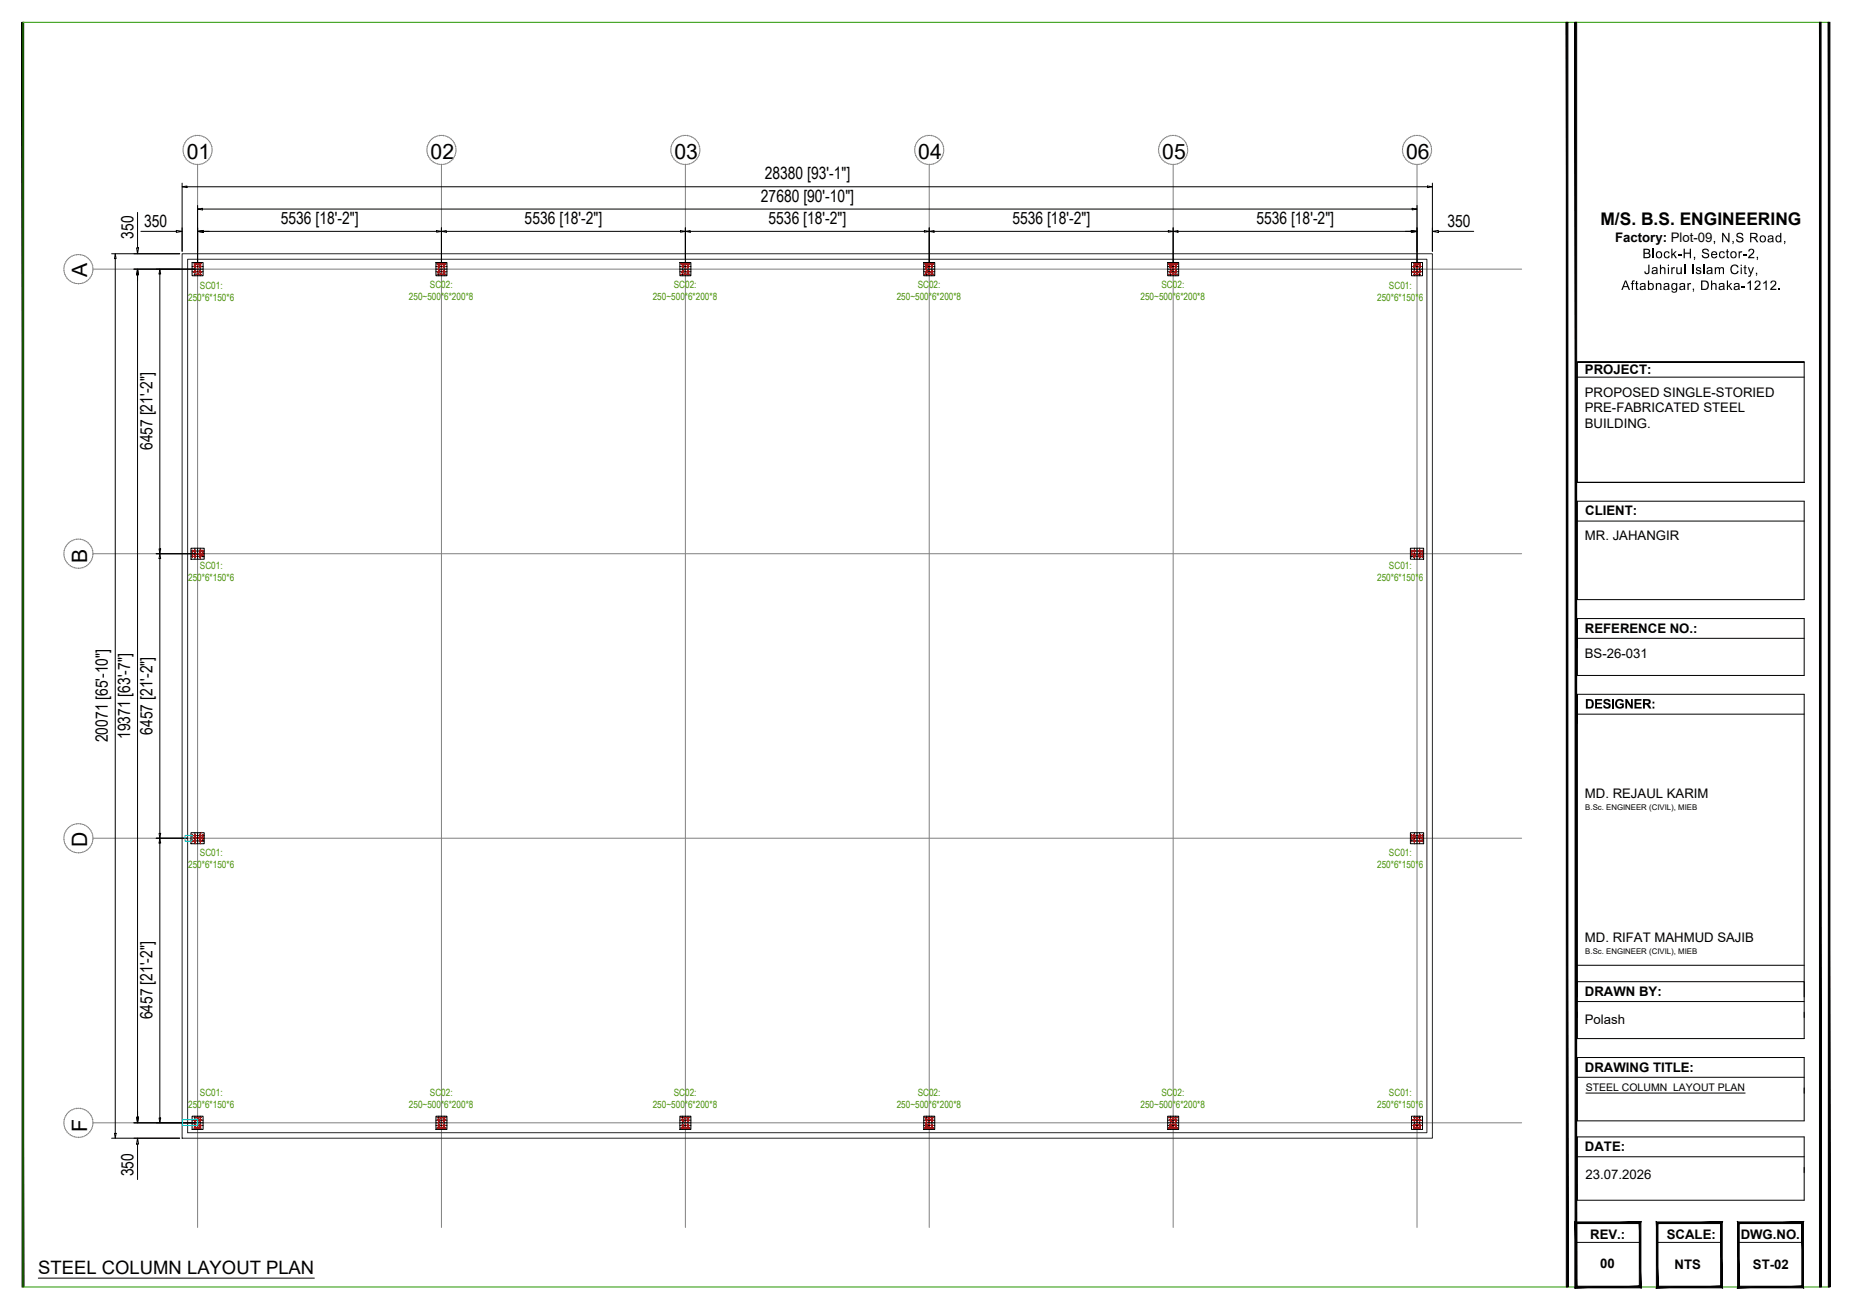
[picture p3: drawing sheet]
<svg xmlns="http://www.w3.org/2000/svg" width="420mm" height="297mm" viewBox="0 0 420 297" stroke-linecap="round" stroke-linejoin="round" font-family="sans-serif">
<defs><g id="words">
<g font-size="4.8">
<text x="42.4" y="36">01</text>
<text x="97.7" y="36">02</text>
<text x="153.1" y="36">03</text>
<text x="208.4" y="36">04</text>
<text x="263.8" y="36">05</text>
<text x="319.2" y="36">06</text>
<text x="19.8" y="62.8" transform="rotate(-90 19.8 62.8)">A</text>
<text x="19.8" y="127.7" transform="rotate(-90 19.8 127.7)">B</text>
<text x="19.8" y="192.3" transform="rotate(-90 19.8 192.3)">D</text>
<text x="19.8" y="256.9" transform="rotate(-90 19.8 256.9)">F</text>
</g>
<text font-size="4.2" x="8.7" y="289.1">STEEL COLUMN LAYOUT PLAN</text>
<text font-size="3.9" x="363.3" y="51.1">M/S. B.S. ENGINEERING</text>
<g font-size="3.8">
<text x="173.6" y="40.7">28380 [93'-1&quot;]</text>
<text x="172.7" y="45.8">27680 [90'-10&quot;]</text>
<text x="32.7" y="51.6">350</text>
<text x="63.7" y="50.9">5536 [18'-2&quot;]</text>
<text x="119.1" y="50.9">5536 [18'-2&quot;]</text>
<text x="174.5" y="50.9">5536 [18'-2&quot;]</text>
<text x="229.8" y="50.9">5536 [18'-2&quot;]</text>
<text x="285.2" y="50.9">5536 [18'-2&quot;]</text>
<text x="328.5" y="51.6">350</text>
<text x="30.3" y="54.2" transform="rotate(-90 30.3 54.2)">350</text>
<text x="34.6" y="102.2" transform="rotate(-90 34.6 102.2)">6457 [21'-2&quot;]</text>
<text x="29.6" y="167.7" transform="rotate(-90 29.6 167.7)">19371 [63'-7&quot;]</text>
<text x="34.6" y="166.7" transform="rotate(-90 34.6 166.7)">6457 [21'-2&quot;]</text>
<text x="24.5" y="168.5" transform="rotate(-90 24.5 168.5)">20071 [65'-10&quot;]</text>
<text x="34.6" y="231.3" transform="rotate(-90 34.6 231.3)">6457 [21'-2&quot;]</text>
<text x="30.3" y="266.9" transform="rotate(-90 30.3 266.9)">350</text>
</g>
<g font-size="3">
<text x="366.6" y="55">Factory: Plot-09</text>
<text x="372.8" y="58.6">Block-H, Sector-2,</text>
<text x="388.7" y="55">, N,S Road,</text>
<text x="368" y="65.8">Aftabnagar, Dhaka-1212.</text>
<text x="373.2" y="62.2">Jahirul Islam City,</text>
<text x="359.7" y="90">PROPOSED SINGLE-STORIED</text>
<text x="359.8" y="84.8">PROJECT:</text>
<text x="359.7" y="93.6">PRE-FABRICATED STEEL</text>
<text x="359.7" y="97.2">BUILDING.</text>
<text x="359.8" y="117">CLIENT:</text>
<text x="359.7" y="122.6">MR. JAHANGIR</text>
<text x="359.7" y="143.6">REFERENCE NO.:</text>
<text x="359.7" y="149.3">BS-26-031</text>
<text x="359.8" y="160.8">DESIGNER:</text>
<text x="359.7" y="181.2">MD. REJAUL KARIM</text>
<text x="359.7" y="213.7">MD. RIFAT MAHMUD SAJIB</text>
<text x="359.8" y="226">DRAWN BY:</text>
<text x="359.7" y="232.3">Polash</text>
<text x="359.8" y="243.2">DRAWING TITLE:</text>
<text x="359.8" y="261.2">DATE:</text>
<text x="359.9" y="267.6">23.07.2026</text>
<text x="361" y="281.1">REV.:</text>
<text x="378.4" y="281.2">SCALE:</text>
<text x="395.1" y="281.2">DWG.NO.</text>
<text x="363.2" y="287.8">00</text>
<text x="380.1" y="287.9">NTS</text>
<text x="397.9" y="287.9">ST-02</text>
</g>
<text font-size="2.4" x="360" y="247.5">STEEL COLUMN LAYOUT PLAN</text>
<g font-size="2.3" fill="#4a9500">
<text x="45.4" y="65.7">SC01:</text>
<text x="97.6" y="65.5">SC02:</text>
<text x="152.9" y="65.5">SC02:</text>
<text x="208.3" y="65.5">SC02:</text>
<text x="263.7" y="65.5">SC02:</text>
<text x="315.3" y="65.7">SC01:</text>
<text x="42.7" y="68.4">250*6*150*6</text>
<text x="92.8" y="68.2">250~500*6*200*8</text>
<text x="148.2" y="68.2">250~500*6*200*8</text>
<text x="203.5" y="68.2">250~500*6*200*8</text>
<text x="258.9" y="68.2">250~500*6*200*8</text>
<text x="312.6" y="68.4">250*6*150*6</text>
<text x="42.7" y="131.9">250*6*150*6</text>
<text x="45.4" y="129.2">SC01:</text>
<text x="312.6" y="131.9">250*6*150*6</text>
<text x="315.3" y="129.2">SC01:</text>
<text x="42.7" y="196.9">250*6*150*6</text>
<text x="45.4" y="194.2">SC01:</text>
<text x="312.6" y="196.9">250*6*150*6</text>
<text x="315.3" y="194.2">SC01:</text>
<text x="42.7" y="251.4">250*6*150*6</text>
<text x="45.4" y="248.7">SC01:</text>
<text x="92.8" y="251.3">250~500*6*200*8</text>
<text x="97.6" y="248.6">SC02:</text>
<text x="148.2" y="251.3">250~500*6*200*8</text>
<text x="152.9" y="248.6">SC02:</text>
<text x="203.5" y="251.3">250~500*6*200*8</text>
<text x="208.3" y="248.6">SC02:</text>
<text x="258.9" y="251.3">250~500*6*200*8</text>
<text x="263.7" y="248.6">SC02:</text>
<text x="312.6" y="251.4">250*6*150*6</text>
<text x="315.3" y="248.7">SC01:</text>
</g>
<g font-size="1.8">
<text x="359.9" y="183.9">B.Sc. ENGINEER (CIVIL), MIEB</text>
<text x="359.9" y="216.5">B.Sc. ENGINEER (CIVIL), MIEB</text>
</g>
</g></defs>
<!-- layer: gr-line -->
<g fill="none" stroke="#808080" stroke-width=".23">
<path d="M41.6 33.5v.5M41.6 34.5l.1 .5M41.9 32.6l-.2 .5M41.9 35.5l.2 .4M42.4 31.8l-.3 .4M42.4 36.3l.4 .3M43.2 31.2l-.4 .3M43.2 36.9l.5 .2M44.1 30.8l-.5 .2M44.1 37.2l.5 .1M44.6 30.7h.5M44.9 37.3v241.2"/>
<path d="M45.6 30.8l.5 .2M45.6 37.2l-.5 .1M46.5 31.2l.4 .2M46.5 36.9l-.4 .2M47.3 31.8l.3 .4M47.3 36.2l-.4 .4M47.8 32.6l.2 .4M47.8 35.4l-.2 .5M48.1 34.5l-.1 .5M48.1 33.5l.1 .5M96.9 33.5v.5M96.9 34.5l.1 .5"/>
<path d="M97.2 32.6l-.2 .5M97.2 35.5l.3 .4M97.8 31.8l-.3 .4M97.8 36.3l.4 .3M98.6 31.2l-.5 .3M98.6 36.9l.4 .2M99.5 30.8l-.5 .2M99.5 37.2l.5 .1M99.9 30.7h.6M100.2 37.3v241.2M100.9 30.8l.5 .2M101 37.2l-.5 .1"/>
<path d="M101.9 31.2l.4 .2M101.9 36.9l-.5 .2M102.6 31.8l.3 .4M102.6 36.2l-.3 .4M103.2 32.6l.2 .4M103.2 35.4l-.3 .5M103.5 34.5l-.1 .5M103.5 33.5v.5M152.3 33.5v.5M152.3 34.5l.1 .5M152.6 32.6l-.2 .5M152.6 35.5l.2 .4"/>
<path d="M153.1 31.8l-.3 .4M153.2 36.3l.3 .3M153.9 31.2l-.4 .3M153.9 36.9l.5 .2M154.8 30.8l-.4 .2M154.9 37.2l.4 .1M155.3 30.7h.5M155.6 37.3v241.2M156.3 30.8l.5 .2M156.3 37.2l-.5 .1M157.2 31.2l.4 .2M157.2 36.9l-.4 .2"/>
<path d="M158 31.8l.3 .4M158 36.2l-.4 .4M158.5 32.6l.2 .4M158.6 35.4l-.3 .5M158.8 34.5l-.1 .5M158.8 33.5l.1 .5M207.7 33.5l-.1 .5M207.7 34.5l.1 .5M207.9 32.6l-.1 .5M208 35.5l.2 .4M208.5 31.8l-.3 .4M208.5 36.3l.4 .3"/>
<path d="M209.3 31.2l-.4 .3M209.3 36.9l.4 .2M210.2 30.8l-.5 .2M210.2 37.2l.5 .1M210.7 30.7h.5M210.9 37.3v241.2M211.7 30.8l.4 .2M211.7 37.2l-.5 .1M212.6 31.2l.4 .2M212.6 36.9l-.4 .2M213.3 31.8l.4 .4M213.4 36.2l-.4 .4"/>
<path d="M213.9 32.6l.2 .4M213.9 35.4l-.2 .5M214.2 33.5v.5M214.2 34.5l-.1 .5M263 33.5v.5M263 34.5l.1 .5M263.3 32.6l-.2 .5M263.3 35.5l.3 .4M263.9 31.8l-.3 .4M263.9 36.3l.3 .3M264.6 31.2l-.4 .3M264.6 36.9l.5 .2"/>
<path d="M265.6 30.8l-.5 .2M265.6 37.2l.5 .1M266 30.7h.5M266.3 37.3v241.2M267 30.8l.5 .2M267 37.2l-.4 .1M267.9 31.2l.5 .2M267.9 36.9l-.4 .2M268.7 31.8l.3 .4M268.7 36.2l-.3 .4M269.3 32.6l.2 .4M269.3 35.4l-.3 .5"/>
<path d="M269.6 34.5l-.1 .5M269.6 33.5v.5M318.4 33.5l-.1 .5M318.4 34.5l.1 .5M318.7 32.6l-.2 .5M318.7 35.5l.2 .4M319.2 31.8l-.3 .4M319.2 36.3l.4 .3M320 31.2l-.4 .3M320 36.9l.5 .2M320.9 30.8l-.5 .2M320.9 37.2l.5 .1"/>
<path d="M321.4 30.7h.5M321.6 37.3v241.2M322.4 30.8l.5 .2M322.4 37.2l-.5 .1M323.3 31.2l.4 .2M323.3 36.9l-.4 .2M324.1 31.8l.3 .4M324.1 36.2l-.4 .4M324.6 32.6l.2 .4M324.6 35.4l-.2 .5M324.9 34.5l-.1 .5M324.9 33.5l.1 .5"/>
<path d="M14.8 59.7l-.2 .4M15.4 58.8l-.3 .4M16.2 58.2l-.5 .3M17.1 57.9l-.5 .1M17.5 57.8h.5M18.5 57.9l.5 .1M19.5 58.2l.4 .3M20.2 58.8l.3 .4M20.8 59.6l.2 .5M14.5 60.6v.5M14.5 61.6l.1 .4M14.8 62.5l.3 .4"/>
<path d="M15.4 63.3l.3 .4M16.2 63.9l.4 .2M17.1 64.3l.5 .1M18.5 64.3l-.4 .1M19.5 63.9l-.5 .2M20.2 63.3l-.3 .3M20.8 62.5l-.3 .4M21.1 61.5l-.1 .5M21.1 60.6v.5h324.3M14.5 126.1l.1 .5M14.5 125.2v.5M14.8 124.2l-.2 .5"/>
<path d="M14.8 127.1l.3 .4M15.4 123.4l-.3 .4M15.4 127.9l.3 .3M16.2 122.8l-.5 .3M16.2 128.5l.4 .2M17.1 122.4l-.5 .2M17.1 128.9h.5M17.5 122.4h.5M18.5 122.4l.5 .2M18.5 128.8l-.4 .1M19.5 122.8l.4 .3M19.5 128.5l-.5 .2"/>
<path d="M20.2 123.4l.3 .4M20.2 127.9l-.3 .3M20.8 124.2l.2 .5M20.8 127l-.3 .5M21.1 126.1l-.1 .5M21.1 125.1v.6h324.3M14.5 189.7v.5M14.5 190.7l.1 .5M14.8 188.8l-.2 .5M14.8 191.7l.3 .4M15.4 188l-.3 .4M15.4 192.5l.3 .3"/>
<path d="M16.2 187.4l-.5 .2M16.2 193.1l.4 .2M17.1 187l-.5 .1M17.1 193.4l.5 .1M17.5 186.9h.5M18.5 187l.5 .1M18.5 193.4l-.4 .1M19.5 187.4l.4 .2M19.5 193.1l-.5 .2M20.2 188l.3 .3M20.2 192.5l-.3 .3M20.8 188.8l.2 .4"/>
<path d="M20.8 191.6l-.3 .5M21.1 190.7l-.1 .5M21.1 189.7v.5h324.3M14.5 254.3v.5M14.5 255.3l.1 .5M14.8 253.4l-.2 .4M14.8 256.2l.3 .5M15.4 252.5l-.3 .4M15.4 257.1l.3 .3M16.2 251.9l-.5 .3M16.2 257.6l.4 .3M17.1 251.6l-.5 .1"/>
<path d="M17.1 258l.5 .1M17.5 251.5h.5M18.5 251.6l.5 .1M18.5 258l-.4 .1M19.5 251.9l.4 .3M19.5 257.6l-.5 .3M20.2 252.5l.3 .4M20.2 257l-.3 .4M20.8 253.4l.2 .4M20.8 256.2l-.3 .4M21.1 255.3l-.1 .4M21.1 254.3v.5h324.3"/>
</g>
<!-- layer: Wall -->
<path d="M41.3 57.6h283.8v200.7h-283.8zM42.6 58.8h281.3v198.2h-281.3z" fill="none" stroke="#292929" stroke-width=".23"/>
<!-- layer: DIM -->
<g fill="none" stroke="#000" stroke-width=".23">
<path d="M25.3 57.6h15.5M26.2 58.7v198.5M31.2 48.2v8M32 52.5h8M41.3 41.6v15.4M42.4 42.4h281.6M44.9 46.6v13.9M46 52.5h53.1M46 47.4h274.5M100.2 51.7v8.8M101.3 52.5h53.2M155.6 51.7v8.8"/>
<path d="M156.7 52.5h53.1M210.9 51.7v8.8M212 52.5h53.2M266.3 51.7v8.8M267.4 52.5h53.1M321.6 46.6v13.9M325.1 41.6v15.4M326.5 52.5h8M30.4 61.1h13.9M31.2 62.2v191.5M36.3 62.2v62.4M35.5 125.7h8.8"/>
<path d="M36.3 126.8v62.3M35.5 190.2h7M36.3 191.3v62.4M25.3 258.3h15.5M30.4 254.8h13.9M31.2 259.6v8.1"/>
</g>
<!-- layer: 0 -->
<g fill="none" stroke="#000" stroke-width=".23">
<path d="M26.2 57.6l.2 1.1h-.4zM31 56.2h.5l-.3 1.4zM40 52.3l1.3 .2-1.3 .2zM41.3 42.4l1.1-.2v.4zM44.9 52.5l1.1-.2v.4zM44.9 47.4l1.1-.1v.3zM44.9 52.5l1.3-.2v.4zM99.1 52.3l1.1 .2-1.1 .2zM100.2 52.5l1.1-.2v.4zM154.5 52.3l1.1 .2-1.1 .2zM155.6 52.5l1.1-.2v.4zM209.8 52.3l1.1 .2-1.1 .2z"/>
<path d="M210.9 52.5l1.1-.2v.4zM265.2 52.3l1.1 .2-1.1 .2zM266.3 52.5l1.1-.2v.4zM320.3 52.3l1.3 .2-1.3 .2zM320.5 52.3l1.1 .2-1.1 .2zM320.5 47.3l1.1 .1-1.1 .2zM324 42.2l1.1 .2-1.1 .2zM325.1 52.5l1.4-.2v.4zM31.2 61.1l.2 1.1h-.3zM31.2 61.1l.3 1.3h-.5zM36.3 61.1l.2 1.1h-.4zM36.1 124.6h.4l-.2 1.1z"/>
<path d="M36.3 125.7l.2 1.1h-.4zM36.1 189.1h.4l-.2 1.1zM36.3 190.2l.2 1.1h-.4zM26 257.2h.4l-.2 1.1zM31 253.5h.5l-.3 1.3zM31.1 253.7h.3l-.2 1.1zM31.2 258.3l.3 1.3h-.5zM36.1 253.7h.4l-.2 1.1z"/>
</g>
<!-- layer: 000 Steel Column -->
<g fill="none" stroke="#a30000" stroke-width=".3">
<path d="M45 59.9v2.3M45 59.9l.6-.1h-1.5l.7 .2v2.1l-.7 .2h1.5h-.6M100.1 59.9l.1 .1-.1 2.2M100.1 59.9l-.9-.1h2l-.9 .1M100.3 59.9v2.3M155.4 59.9v2.3M155.4 59.9l-.8-.1h2l-.9 .1M155.7 59.9v2.3M210.8 59.9l.1 .1M210.8 59.9l-.9-.1h2l-.8 .1M211 59.9l-.1 .1 .1 2.2M266.2 59.9v2.3"/>
<path d="M266.2 59.9l-.9-.1h2l-.9 .1M266.4 59.9v2.3M321.6 60l-.7-.2h1.5l-.8 .2 .1 2.1 .7 .2h-1.5l.7-.2M100.1 62.2l-.9 .1h2l-.9-.1M155.4 62.2l-.8 .1h2l-.9-.1M210.8 62.2l-.9 .1h2l-.8-.1M210.9 62.1l-.1 .1M266.2 62.2l-.9 .1h2l-.9-.1M43.6 124.9l.1 .7h2.2l.2-.7v1.5l-.2-.7h-2.1l-.2 .7zM320.4 124.9l.2 .7h2.1l.2-.7v1.5l-.2-.7h-2.1l-.2 .7zM43.6 190.1l.1 .1M43.7 190.1l-.1-.6v1.5l.2-.8h2.1l.2 .8v-1.5l-.1 .6"/>
<path d="M43.8 190.3h2.1M46 190.1l-.1 .1M320.5 190.1l-.1-.6v1.5l.2-.8h2.1l.2 .8v-1.5l-.1 .6M320.5 190.1l.1 .1M320.6 190.3h2.1M322.8 190.1l-.1 .1M45 253.6v2.4M45 253.6l.6-.1h-1.5l.7 .2v2.2l-.7 .1h1.5h-.6M100.1 253.6l.1 2.3-.1 .1M100.1 253.6l-.9-.1h2l-1 .2v2.2l1 .1h-2h.9M154.6 253.5h2l-1 .2v2.2l1 .1h-2l.9-.1v-2.2zM210.8 253.6l.1 .1"/>
<path d="M210.8 253.6l-.9-.1h2l-.9 .2-.1 2.2 1 .1h-2h.9M210.9 255.9l-.1 .1M266.4 253.6v2.4M266.4 253.6l.9-.1h-2l.9 .2 .1 2.2-1 .1h2h-.9M321.6 253.7l-.7-.2h1.5l-.7 .2-.1 2.2 .8 .1h-1.5l.7-.1"/>
</g>
<!-- layer: Center line -->
<g fill="none" stroke="#000" stroke-width=".23">
<path d="M44.2 59.6v3M44.9 59.6v3M45.4 59.6v3M99.6 59.6v3M100.2 59.6v3M100.8 59.6v3M155 59.6v3M155.6 59.6v3M156.2 59.6v3M210.3 59.6v3M210.9 59.6v3M211.5 59.6v3"/>
<path d="M265.7 59.6v3M266.3 59.6v3M266.9 59.6v3M321.1 59.6v3M321.6 59.6v3M322.2 59.6v3M43.6 61.1h2.5M43.6 61.7h2.5M43.6 60.5h2.5M99 61.1h2.5M99 61.7h2.5M99 60.5h2.5"/>
<path d="M154.3 61.1h2.5M154.3 61.7h2.5M154.3 60.5h2.5M209.7 61.1h2.5M209.7 61.7h2.5M209.7 60.5h2.5M265 61.1h2.5M265 61.7h2.5M265 60.5h2.5M320.4 61.1h2.5M320.4 61.7h2.5M320.4 60.5h2.5"/>
<path d="M43.3 125.7h3.1M43.3 126.2h3.1M43.3 125h3.1M44.2 124.4v2.5M44.9 124.4v2.5M45.4 124.4v2.5M320.1 125.7h3.1M320.1 126.2h3.1M320.1 125h3.1M321.1 124.4v2.5M321.6 124.4v2.5M322.2 124.4v2.5"/>
<path d="M43.3 190.2h3.1M43.3 190.8h3.1M43.3 189.6h3.1M44.2 189v2.5M44.9 189v2.5M45.4 189v2.5M320.1 190.2h3.1M320.1 190.8h3.1M320.1 189.6h3.1M321.1 189v2.5M321.6 189v2.5M322.2 189v2.5"/>
<path d="M43.6 254.8h2.5M43.6 254.2h2.5M43.6 255.4h2.5M44.2 253.3v3M44.9 253.3v3M45.4 253.3v3M99 254.8h2.5M99 254.2h2.5M99 255.4h2.5M99.6 253.3v3M100.2 253.3v3M100.8 253.3v3"/>
<path d="M154.3 254.8h2.5M154.3 254.2h2.5M154.3 255.4h2.5M155 253.3v3M155.6 253.3v3M156.2 253.3v3M209.7 254.8h2.5M209.7 254.2h2.5M209.7 255.4h2.5M210.3 253.3v3M210.9 253.3v3M211.5 253.3v3"/>
<path d="M265 254.8h2.5M265 254.2h2.5M265 255.4h2.5M265.7 253.3v3M266.3 253.3v3M266.9 253.3v3M320.4 254.8h2.5M320.4 254.2h2.5M320.4 255.4h2.5M321.1 253.3v3M321.6 253.3v3M322.2 253.3v3"/>
</g>
<!-- layer: Base plate -->
<g fill="none" stroke="#000" stroke-width=".23">
<path d="M43.6 59.6h2.5v3h-2.5zM99 59.6h2.5v3h-2.5zM154.3 59.6h2.5v3h-2.5zM209.7 59.6h2.5v3h-2.5zM265 59.6h2.5v3h-2.5zM320.4 59.6h2.5v3h-2.5zM43.3 124.4h3.1v2.5h-3.1zM320.1 124.4h3.1v2.5h-3.1zM43.3 189h3.1v2.5h-3.1zM320.1 189h3.1v2.5h-3.1zM43.6 253.3h2.5v3h-2.5zM99 253.3h2.5v3h-2.5z"/>
<path d="M154.3 253.3h2.5v3h-2.5zM209.7 253.3h2.5v3h-2.5zM265 253.3h2.5v3h-2.5zM320.4 253.3h2.5v3h-2.5z"/>
</g>
<!-- layer: Anchor bolt -->
<g fill="none" stroke="#f00" stroke-width=".25">
<path d="M44 60.5h.5M44 61.7h.5M44.2 60.3v.4M44.2 61.5v.4M45.2 60.5h.5M45.2 61.7h.5M45.4 60.3v.4M45.4 61.5v.4M99.4 60.5h.4M99.4 61.7h.4M99.6 60.3v.4M99.6 61.5v.4"/>
<path d="M100.6 60.5h.4M100.6 61.7h.4M100.8 60.3v.4M100.8 61.5v.4M154.7 60.5h.5M154.7 61.7h.5M155 60.3v.4M155 61.5v.4M155.9 60.5h.5M155.9 61.7h.5M156.2 60.3v.4M156.2 61.5v.4"/>
<path d="M210.1 60.5h.5M210.1 61.7h.5M210.3 60.3v.4M210.3 61.5v.4M211.3 60.5h.5M211.3 61.7h.5M211.5 60.3v.4M211.5 61.5v.4M265.5 60.5h.4M265.5 61.7h.4M265.7 60.3v.4M265.7 61.5v.4"/>
<path d="M266.7 60.5h.4M266.7 61.7h.4M266.9 60.3v.4M266.9 61.5v.4M320.8 60.5h.5M320.8 61.7h.5M321.1 60.3v.4M321.1 61.5v.4M322 60.5h.5M322 61.7h.5M322.2 60.3v.4M322.2 61.5v.4"/>
<path d="M44 126.2h.5M44 125h.5M44.2 124.8v.5M44.2 126v.5M45.2 126.2h.5M45.2 125h.5M45.4 124.8v.5M45.4 126v.5M320.8 126.2h.4M320.8 125h.4M321.1 124.8v.5M321.1 126v.5"/>
<path d="M322.1 126.2h.4M322.1 125h.4M322.2 124.8v.5M322.2 126v.5M44 190.8h.5M44 189.6h.5M44.2 189.4v.5M44.2 190.6v.5M45.2 190.8h.5M45.2 189.6h.5M45.4 189.4v.5M45.4 190.6v.5"/>
<path d="M320.8 190.8h.4M320.8 189.6h.4M321.1 189.4v.5M321.1 190.6v.5M322.1 190.8h.4M322.1 189.6h.4M322.2 189.4v.5M322.2 190.6v.5M44 255.4h.5M44 254.2h.5M44.2 254v.4M44.2 255.2v.4"/>
<path d="M45.2 255.4h.5M45.2 254.2h.5M45.4 254v.4M45.4 255.2v.4M99.4 255.4h.4M99.4 254.2h.4M99.6 254v.4M99.6 255.2v.4M100.6 255.4h.4M100.6 254.2h.4M100.8 254v.4M100.8 255.2v.4"/>
<path d="M154.7 255.4h.5M154.7 254.2h.5M155 254v.4M155 255.2v.4M155.9 255.4h.5M155.9 254.2h.5M156.2 254v.4M156.2 255.2v.4M210.1 255.4h.5M210.1 254.2h.5M210.3 254v.4M210.3 255.2v.4"/>
<path d="M211.3 255.4h.5M211.3 254.2h.5M211.5 254v.4M211.5 255.2v.4M265.5 255.4h.4M265.5 254.2h.4M265.7 254v.4M265.7 255.2v.4M266.7 255.4h.4M266.7 254.2h.4M266.9 254v.4M266.9 255.2v.4"/>
<path d="M320.8 255.4h.5M320.8 254.2h.5M321.1 254v.4M321.1 255.2v.4M322 255.4h.5M322 254.2h.5M322.2 254v.4M322.2 255.2v.4"/>
<circle cx="44.2" cy="60.5" r=".14"/>
<circle cx="44.2" cy="61.7" r=".14"/>
<circle cx="45.4" cy="60.5" r=".14"/>
<circle cx="45.4" cy="61.7" r=".14"/>
<circle cx="99.6" cy="60.5" r=".14"/>
<circle cx="99.6" cy="61.7" r=".14"/>
<circle cx="100.8" cy="61.7" r=".14"/>
<circle cx="100.8" cy="60.5" r=".14"/>
<circle cx="155" cy="60.5" r=".14"/>
<circle cx="155" cy="61.7" r=".14"/>
<circle cx="156.2" cy="60.5" r=".14"/>
<circle cx="156.2" cy="61.7" r=".14"/>
<circle cx="210.3" cy="60.5" r=".14"/>
<circle cx="210.3" cy="61.7" r=".14"/>
<circle cx="211.5" cy="60.5" r=".14"/>
<circle cx="211.5" cy="61.7" r=".14"/>
<circle cx="265.7" cy="60.5" r=".14"/>
<circle cx="265.7" cy="61.7" r=".14"/>
<circle cx="266.9" cy="61.7" r=".14"/>
<circle cx="266.9" cy="60.5" r=".14"/>
<circle cx="321" cy="61.7" r=".14"/>
<circle cx="321" cy="60.5" r=".14"/>
<circle cx="322.2" cy="60.5" r=".14"/>
<circle cx="322.2" cy="61.7" r=".14"/>
<circle cx="44.2" cy="126.2" r=".14"/>
<circle cx="44.2" cy="125" r=".14"/>
<circle cx="45.4" cy="126.2" r=".14"/>
<circle cx="45.4" cy="125" r=".14"/>
<circle cx="321" cy="126.2" r=".14"/>
<circle cx="321" cy="125" r=".14"/>
<circle cx="322.2" cy="126.2" r=".14"/>
<circle cx="322.2" cy="125" r=".14"/>
<circle cx="44.2" cy="189.6" r=".14"/>
<circle cx="44.2" cy="190.8" r=".14"/>
<circle cx="45.4" cy="190.8" r=".14"/>
<circle cx="45.4" cy="189.6" r=".14"/>
<circle cx="321" cy="190.8" r=".14"/>
<circle cx="321" cy="189.6" r=".14"/>
<circle cx="322.2" cy="190.8" r=".14"/>
<circle cx="322.2" cy="189.6" r=".14"/>
<circle cx="44.2" cy="254.2" r=".14"/>
<circle cx="44.2" cy="255.4" r=".14"/>
<circle cx="45.4" cy="255.4" r=".14"/>
<circle cx="45.4" cy="254.2" r=".14"/>
<circle cx="99.6" cy="255.4" r=".14"/>
<circle cx="99.6" cy="254.2" r=".14"/>
<circle cx="100.8" cy="255.4" r=".14"/>
<circle cx="100.8" cy="254.2" r=".14"/>
<circle cx="155" cy="255.4" r=".14"/>
<circle cx="155" cy="254.2" r=".14"/>
<circle cx="156.2" cy="255.4" r=".14"/>
<circle cx="156.2" cy="254.2" r=".14"/>
<circle cx="210.3" cy="254.2" r=".14"/>
<circle cx="210.3" cy="255.4" r=".14"/>
<circle cx="211.5" cy="255.4" r=".14"/>
<circle cx="211.5" cy="254.2" r=".14"/>
<circle cx="265.7" cy="255.4" r=".14"/>
<circle cx="265.7" cy="254.2" r=".14"/>
<circle cx="266.9" cy="255.4" r=".14"/>
<circle cx="266.9" cy="254.2" r=".14"/>
<circle cx="321" cy="255.4" r=".14"/>
<circle cx="321" cy="254.2" r=".14"/>
<circle cx="322.2" cy="255.4" r=".14"/>
<circle cx="322.2" cy="254.2" r=".14"/>
</g>
<g fill="#f00" stroke="#f00" stroke-width=".23">
<path d="M99.7 61.6v.2z"/>
<path d="M100.9 61.6v.2z"/>
<path d="M100.7 61.6v.2z"/>
<path d="M155.1 61.6v.2z"/>
<path d="M154.9 61.5v.3z"/>
<path d="M154.9 61.6v.2z"/>
<path d="M210.4 61.6v.2z"/>
<path d="M210.2 61.6v.2z"/>
<path d="M211.6 61.6v.2z"/>
<path d="M211.5 61.5v.3z"/>
<path d="M211.4 61.6v.2z"/>
<path d="M265.8 61.6v.2z"/>
<path d="M265.6 61.5v.3z"/>
<path d="M265.6 61.6v.2z"/>
<path d="M267 61.6v.2z"/>
<path d="M99.7 254.1v.2z"/>
<path d="M100.9 254.1v.2z"/>
<path d="M154.9 254.1v.2z"/>
<path d="M210.4 254.1v.2z"/>
<path d="M211.5 254.1v.2z"/>
<path d="M211.4 254.1v.2z"/>
<path d="M265.6 254.1v.2z"/>
<path d="M267 254.1v.2z"/>
<path d="M44.1 126.2v.1z"/>
<path d="M44.4 126.2v.1z"/>
<path d="M45.5 126.1v.3z"/>
<path d="M45.6 126.2v.1z"/>
<path d="M45.3 125v.1z"/>
<path d="M45.4 124.9v.3z"/>
<path d="M45.5 124.9v.3z"/>
<path d="M44.2 190.7v.2z"/>
<path d="M45.4 190.7v.2z"/>
<path d="M44.1 189.6v.1z"/>
<path d="M44.4 189.6v.1z"/>
<path d="M45.5 189.5v.3z"/>
<path d="M45.6 189.6v.1z"/>
<path d="M45.3 60.5h.3z"/>
<path d="M45.4 60.6h.1z"/>
<path d="M45.4 61.5h.1z"/>
<path d="M45.3 61.6h.3z"/>
<path d="M45.4 61.8h.1z"/>
<path d="M322.1 126.2v.1z"/>
<path d="M321.2 126.2v.1z"/>
<path d="M322.3 124.9v.2z"/>
<path d="M322.2 124.9v.3z"/>
<path d="M322.1 125v.1z"/>
<path d="M321.1 124.9v.3z"/>
<path d="M321 124.9v.3z"/>
<path d="M322.2 190.7v.3z"/>
<path d="M322.2 190.7v.2z"/>
<path d="M321.1 190.7v.2z"/>
<path d="M322.1 189.6v.1z"/>
<path d="M321.2 189.6v.1z"/>
<path d="M320.9 189.6v.1z"/>
<path d="M322.1 61.6h.3z"/>
<path d="M320.9 60.5h.3z"/>
<path d="M320.9 61.6h.3z"/>
<path d="M45.3 255.3h.3z"/>
<path d="M45.4 255.3h.1z"/>
<path d="M45.4 254.3h.1z"/>
<path d="M45.3 254.3h.3z"/>
<path d="M45.4 254.1h.1z"/>
<path d="M322.1 254.2h.3z"/>
<path d="M320.9 255.3h.3z"/>
<path d="M320.9 254.3h.3z"/>
<path d="M99.7 60.4v.1zM99.7 60.4v.1z"/>
<path d="M99.7 60.4v.1zM99.7 60.4v.1z"/>
<path d="M99.7 60.4v.2zM99.7 60.4v.2z"/>
<path d="M99.7 60.4v.2zM99.7 60.4v.2z"/>
<path d="M99.7 60.4v.2zM99.7 60.4v.2z"/>
<path d="M99.7 60.4v.2zM99.7 60.4v.2zM99.7 60.4v.2zM99.7 60.4v.2z"/>
<path d="M99.7 60.4v.2zM99.7 60.3v.3zM99.7 60.3v.3zM99.7 60.3v.3z"/>
<path d="M99.7 60.3l-.1 .3zM99.6 60.3v.3zM99.6 60.3v.3zM99.6 60.3v.3z"/>
<path d="M99.6 60.3v.3zM99.6 60.3v.3z"/>
<path d="M99.6 60.3v.3zM99.6 60.3v.3zM99.6 60.3v.3zM99.6 60.3v.3z"/>
<path d="M99.6 60.3v.3zM99.6 60.3v.3z"/>
<path d="M99.6 60.3l-.1 .3zM99.5 60.3v.3z"/>
<path d="M99.5 60.3v.3zM99.5 60.3v.3z"/>
<path d="M99.5 60.4v.2zM99.5 60.4v.2zM99.5 60.4v.2zM99.5 60.4v.2z"/>
<path d="M99.5 60.4v.2zM99.5 60.4v.2zM99.5 60.4v.2zM99.5 60.4v.2z"/>
<path d="M99.5 60.4v.2zM99.5 60.4v.1z"/>
<path d="M99.5 60.4v.1zM99.5 60.4v.1z"/>
<path d="M99.5 60.4v.1zM99.5 60.4v.1z"/>
<path d="M99.7 61.6v.2zM99.7 61.6v.2z"/>
<path d="M99.7 61.6v.2zM99.7 61.6v.2z"/>
<path d="M99.7 61.6v.2zM99.7 61.6v.2z"/>
<path d="M99.7 61.6v.2zM99.7 61.6v.2zM99.7 61.6v.2z"/>
<path d="M99.7 61.6v.2zM99.7 61.6v.2zM99.7 61.5v.3z"/>
<path d="M99.7 61.5v.3zM99.7 61.5v.3z"/>
<path d="M99.7 61.5v.3zM99.7 61.5v.3z"/>
<path d="M99.7 61.5l-.1 .3zM99.6 61.5v.3zM99.6 61.5v.3zM99.6 61.5v.3z"/>
<path d="M99.6 61.5v.3zM99.6 61.5v.3z"/>
<path d="M99.6 61.5v.3zM99.6 61.5v.3zM99.6 61.5v.3zM99.6 61.5v.3z"/>
<path d="M99.6 61.5v.3zM99.6 61.5v.3z"/>
<path d="M99.6 61.5v.3zM99.5 61.5v.3zM99.5 61.5v.3zM99.5 61.5v.3z"/>
<path d="M99.5 61.5v.3zM99.5 61.5v.3z"/>
<path d="M99.5 61.6v.2zM99.5 61.6v.2z"/>
<path d="M99.5 61.6v.2zM99.5 61.6v.2zM99.5 61.6v.2zM99.5 61.6v.2z"/>
<path d="M99.5 61.6v.2zM99.5 61.6v.2z"/>
<path d="M99.5 61.6v.2zM99.5 61.6v.2z"/>
<path d="M99.5 61.6v.2zM99.5 61.6v.1z"/>
<path d="M100.9 60.4v.1zM100.9 60.4v.1zM100.9 60.4v.1zM100.9 60.4v.1z"/>
<path d="M100.9 60.4v.2zM100.9 60.4v.2z"/>
<path d="M100.9 60.4v.2zM100.9 60.4v.2z"/>
<path d="M100.9 60.4v.2zM100.9 60.4v.2z"/>
<path d="M100.9 60.4v.2zM100.9 60.4v.2zM100.9 60.4v.2zM100.9 60.4v.2z"/>
<path d="M100.9 60.4v.2zM100.9 60.3v.3z"/>
<path d="M100.9 60.3l-.1 .3zM100.8 60.3v.3zM100.8 60.3v.3zM100.8 60.3v.3z"/>
<path d="M100.8 60.3v.3zM100.8 60.3v.3zM100.8 60.3v.3zM100.8 60.3v.3z"/>
<path d="M100.8 60.3v.3zM100.8 60.3v.3z"/>
<path d="M100.8 60.3v.3zM100.8 60.3v.3zM100.8 60.3v.3zM100.8 60.3v.3z"/>
<path d="M100.8 60.3v.3zM100.8 60.3v.3z"/>
<path d="M100.8 60.3v.3zM100.8 60.3v.3z"/>
<path d="M100.8 60.4l-.1 .2zM100.7 60.4v.2z"/>
<path d="M100.7 60.4v.2zM100.7 60.4v.2z"/>
<path d="M100.7 60.4v.2zM100.7 60.4v.2zM100.7 60.4v.2zM100.7 60.4v.2z"/>
<path d="M100.7 60.4v.2zM100.7 60.4v.1zM100.7 60.4v.1zM100.7 60.4v.1z"/>
<path d="M100.7 60.4v.1zM100.7 60.4v.1z"/>
<path d="M100.9 61.6v.2zM100.9 61.6v.2zM100.9 61.6v.2z"/>
<path d="M100.9 61.6v.2zM100.9 61.6v.2z"/>
<path d="M100.9 61.6v.2zM100.9 61.6v.2zM100.9 61.6v.2z"/>
<path d="M100.9 61.6v.2zM100.9 61.6v.2zM100.9 61.5v.3z"/>
<path d="M100.9 61.5v.3zM100.9 61.5v.3z"/>
<path d="M100.9 61.5l-.1 .3zM100.8 61.5v.3zM100.8 61.5v.3zM100.8 61.5v.3z"/>
<path d="M100.8 61.5v.3zM100.8 61.5v.3zM100.8 61.5v.3zM100.8 61.5v.3z"/>
<path d="M100.8 61.5v.3zM100.8 61.5v.3z"/>
<path d="M100.8 61.5v.3zM100.8 61.5v.3zM100.8 61.5v.3zM100.8 61.5v.3z"/>
<path d="M100.8 61.5v.3zM100.8 61.5v.3zM100.8 61.5v.3zM100.8 61.5v.3z"/>
<path d="M100.8 61.5l-.1 .3zM100.8 61.5l-.1 .3z"/>
<path d="M100.7 61.6v.2zM100.7 61.6v.2zM100.7 61.6v.2z"/>
<path d="M100.7 61.6v.2zM100.7 61.6v.2zM100.7 61.6v.2z"/>
<path d="M100.7 61.6v.2zM100.7 61.6v.2zM100.7 61.6v.2z"/>
<path d="M100.7 61.6v.2zM100.7 61.6v.1z"/>
<path d="M155.1 60.4v.1zM155.1 60.4v.1zM155.1 60.4v.1zM155.1 60.4v.1z"/>
<path d="M155.1 60.4v.2zM155.1 60.4v.2zM155.1 60.4v.2zM155.1 60.4v.2z"/>
<path d="M155.1 60.4l-.1 .2zM155 60.4v.2zM155 60.4v.2zM155 60.4v.2z"/>
<path d="M155 60.4v.2zM155 60.4v.2z"/>
<path d="M155 60.4v.2zM155 60.3v.3z"/>
<path d="M155 60.3v.3zM155 60.3v.3zM155 60.3v.3zM155 60.3v.3z"/>
<path d="M155 60.3v.3zM155 60.3v.3z"/>
<path d="M155 60.3v.3zM155 60.3v.3zM155 60.3v.3zM155 60.3v.3z"/>
<path d="M155 60.3l-.1 .3zM154.9 60.3v.3z"/>
<path d="M154.9 60.3v.3zM154.9 60.3v.3zM154.9 60.3v.3zM154.9 60.3v.3z"/>
<path d="M154.9 60.3v.3zM154.9 60.3v.3zM154.9 60.4v.2zM154.9 60.4v.2z"/>
<path d="M154.9 60.4v.2zM154.9 60.4v.2z"/>
<path d="M154.9 60.4v.2zM154.9 60.4v.2z"/>
<path d="M154.9 60.4v.2zM154.9 60.4v.2z"/>
<path d="M154.9 60.4v.2zM154.9 60.4v.1zM154.9 60.4v.1zM154.9 60.4v.1z"/>
<path d="M154.9 60.4v.1zM154.9 60.4l-.1 .1z"/>
<path d="M155.1 61.6v.2zM155.1 61.6v.2zM155.1 61.6v.2z"/>
<path d="M155.1 61.6v.2zM155.1 61.6v.2zM155.1 61.6v.2zM155.1 61.6v.2z"/>
<path d="M155.1 61.6l-.1 .2zM155 61.6v.2z"/>
<path d="M155 61.6v.2zM155 61.6v.2z"/>
<path d="M155 61.6v.2zM155 61.5v.3zM155 61.5v.3zM155 61.5v.3z"/>
<path d="M155 61.5v.3zM155 61.5v.3zM155 61.5v.3zM155 61.5v.3z"/>
<path d="M155 61.5v.3zM155 61.5v.3z"/>
<path d="M155 61.5v.3zM155 61.5v.3zM155 61.5v.3zM155 61.5v.3z"/>
<path d="M155 61.5l-.1 .3zM154.9 61.5v.3z"/>
<path d="M154.9 61.5v.3zM154.9 61.5v.3z"/>
<path d="M154.9 61.5v.3zM154.9 61.5v.3z"/>
<path d="M154.9 61.5v.3zM154.9 61.5v.3zM154.9 61.5v.3z"/>
<path d="M154.9 61.6v.2zM154.9 61.6v.2zM154.9 61.6v.2z"/>
<path d="M154.9 61.6v.2zM154.9 61.6v.2z"/>
<path d="M154.9 61.6v.2zM154.9 61.6v.2z"/>
<path d="M154.9 61.6v.2zM154.9 61.6v.2z"/>
<path d="M154.9 61.6v.2zM154.9 61.6l-.1 .1z"/>
<path d="M156.3 60.4v.1zM156.3 60.4v.1z"/>
<path d="M156.3 60.4v.1zM156.3 60.4v.1z"/>
<path d="M156.3 60.4v.2zM156.3 60.4v.2zM156.3 60.4v.2zM156.3 60.4v.2z"/>
<path d="M156.3 60.4v.2zM156.3 60.4v.2zM156.3 60.4v.2zM156.3 60.4v.2z"/>
<path d="M156.3 60.4l-.1 .2zM156.2 60.4v.2z"/>
<path d="M156.2 60.4v.2zM156.2 60.3v.3zM156.2 60.3v.3zM156.2 60.3v.3z"/>
<path d="M156.2 60.3v.3zM156.2 60.3v.3zM156.2 60.3v.3zM156.2 60.3v.3z"/>
<path d="M156.2 60.3v.3zM156.2 60.3v.3z"/>
<path d="M156.2 60.3l-.1 .3zM156.1 60.3v.3zM156.1 60.3v.3zM156.1 60.3v.3z"/>
<path d="M156.1 60.3v.3zM156.1 60.3v.3zM156.1 60.3v.3zM156.1 60.3v.3z"/>
<path d="M156.1 60.3v.3zM156.1 60.3v.3z"/>
<path d="M156.1 60.4v.2zM156.1 60.4v.2zM156.1 60.4v.2zM156.1 60.4v.2z"/>
<path d="M156.1 60.4v.2zM156.1 60.4v.2zM156.1 60.4v.2zM156.1 60.4v.2z"/>
<path d="M156.1 60.4v.2zM156.1 60.4v.1z"/>
<path d="M156.1 60.4l-.1 .1zM156 60.4v.1z"/>
<path d="M156 60.4v.1zM156 60.4v.1z"/>
<path d="M156.3 61.6v.2zM156.3 61.6v.2z"/>
<path d="M156.3 61.6v.2zM156.3 61.6v.2z"/>
<path d="M156.3 61.6v.2zM156.3 61.6v.2zM156.3 61.6v.2zM156.3 61.6v.2z"/>
<path d="M156.3 61.6v.2zM156.3 61.6v.2z"/>
<path d="M156.3 61.6v.2zM156.3 61.6v.2z"/>
<path d="M156.3 61.6l-.1 .2zM156.2 61.5v.3z"/>
<path d="M156.2 61.5v.3zM156.2 61.5v.3z"/>
<path d="M156.2 61.5v.3zM156.2 61.5v.3z"/>
<path d="M156.2 61.5v.3zM156.2 61.5v.3zM156.2 61.5v.3zM156.2 61.5v.3z"/>
<path d="M156.2 61.5v.3zM156.2 61.5v.3z"/>
<path d="M156.2 61.5l-.1 .3zM156.1 61.5v.3zM156.1 61.5v.3zM156.1 61.5v.3z"/>
<path d="M156.1 61.5v.3zM156.1 61.5v.3z"/>
<path d="M156.1 61.5v.3zM156.1 61.5v.3z"/>
<path d="M156.1 61.5v.3zM156.1 61.5v.3z"/>
<path d="M156.1 61.5v.3zM156.1 61.6v.2z"/>
<path d="M156.1 61.6v.2zM156.1 61.6v.2z"/>
<path d="M156.1 61.6v.2zM156.1 61.6v.2zM156.1 61.6v.2zM156.1 61.6v.2z"/>
<path d="M156.1 61.6v.2zM156.1 61.6v.2z"/>
<path d="M156.1 61.6l-.1 .2zM156.1 61.6l-.1 .2z"/>
<path d="M156 61.6v.2zM156 61.6v.1z"/>
<path d="M210.5 60.4v.1zM210.5 60.4v.1z"/>
<path d="M210.5 60.4l-.1 .1zM210.4 60.4v.1z"/>
<path d="M210.4 60.4v.2zM210.4 60.4v.2z"/>
<path d="M210.4 60.4v.2zM210.4 60.4v.2z"/>
<path d="M210.4 60.4v.2zM210.4 60.4v.2z"/>
<path d="M210.4 60.4v.2zM210.4 60.4v.2zM210.4 60.4v.2zM210.4 60.4v.2z"/>
<path d="M210.4 60.4v.2zM210.4 60.3v.3zM210.4 60.3v.3zM210.4 60.3v.3z"/>
<path d="M210.4 60.3v.3zM210.4 60.3v.3z"/>
<path d="M210.4 60.3l-.1 .3zM210.3 60.3v.3zM210.3 60.3v.3zM210.3 60.3v.3z"/>
<path d="M210.3 60.3v.3zM210.3 60.3v.3zM210.3 60.3v.3zM210.3 60.3v.3z"/>
<path d="M210.3 60.3v.3zM210.3 60.3v.3z"/>
<path d="M210.3 60.3v.3zM210.3 60.3v.3z"/>
<path d="M210.3 60.3v.3zM210.3 60.3v.3z"/>
<path d="M210.3 60.4l-.1 .2zM210.2 60.4v.2zM210.2 60.4v.2zM210.2 60.4v.2z"/>
<path d="M210.2 60.4v.2zM210.2 60.4v.2zM210.2 60.4v.2zM210.2 60.4v.2z"/>
<path d="M210.2 60.4v.2zM210.2 60.4v.1zM210.2 60.4v.1zM210.2 60.4v.1z"/>
<path d="M210.2 60.4v.1zM210.2 60.4v.1z"/>
<path d="M210.5 61.6v.2zM210.5 61.6v.2z"/>
<path d="M210.5 61.6l-.1 .2zM210.4 61.6v.2z"/>
<path d="M210.4 61.6v.2zM210.4 61.6v.2z"/>
<path d="M210.4 61.6v.2zM210.4 61.6v.2zM210.4 61.6v.2z"/>
<path d="M210.4 61.6v.2zM210.4 61.6v.2zM210.4 61.5v.3z"/>
<path d="M210.4 61.5v.3zM210.4 61.5v.3z"/>
<path d="M210.4 61.5v.3zM210.4 61.5v.3z"/>
<path d="M210.4 61.5v.3zM210.4 61.5v.3z"/>
<path d="M210.4 61.5l-.1 .3zM210.3 61.5v.3zM210.3 61.5v.3zM210.3 61.5v.3z"/>
<path d="M210.3 61.5v.3zM210.3 61.5v.3zM210.3 61.5v.3zM210.3 61.5v.3z"/>
<path d="M210.3 61.5v.3zM210.3 61.5v.3z"/>
<path d="M210.3 61.5v.3zM210.3 61.5v.3zM210.3 61.5v.3zM210.3 61.5v.3z"/>
<path d="M210.3 61.5l-.1 .3zM210.3 61.5l-.1 .3z"/>
<path d="M210.2 61.6v.2zM210.2 61.6v.2z"/>
<path d="M210.2 61.6v.2zM210.2 61.6v.2zM210.2 61.6v.2zM210.2 61.6v.2z"/>
<path d="M210.2 61.6v.2zM210.2 61.6v.2zM210.2 61.6v.2z"/>
<path d="M210.2 61.6v.2zM210.2 61.6v.1z"/>
<path d="M211.6 60.4v.1zM211.6 60.4v.1zM211.6 60.4v.1zM211.6 60.4v.1z"/>
<path d="M211.6 60.4v.2zM211.6 60.4v.2zM211.6 60.4v.2zM211.6 60.4v.2z"/>
<path d="M211.6 60.4v.2zM211.6 60.4v.2z"/>
<path d="M211.6 60.4v.2zM211.6 60.4v.2z"/>
<path d="M211.6 60.4v.2zM211.6 60.4v.2z"/>
<path d="M211.6 60.4v.2zM211.6 60.3v.3z"/>
<path d="M211.6 60.3v.3zM211.6 60.3v.3zM211.6 60.3v.3zM211.6 60.3v.3z"/>
<path d="M211.6 60.3l-.1 .3zM211.5 60.3v.3z"/>
<path d="M211.5 60.3v.3zM211.5 60.3v.3zM211.5 60.3v.3zM211.5 60.3v.3z"/>
<path d="M211.5 60.3v.3zM211.5 60.3v.3zM211.5 60.3v.3zM211.5 60.3v.3z"/>
<path d="M211.5 60.3v.3zM211.5 60.3v.3z"/>
<path d="M211.5 60.3v.3zM211.5 60.3v.3zM211.5 60.4v.2zM211.5 60.4v.2z"/>
<path d="M211.5 60.4l-.1 .2zM211.4 60.4v.2z"/>
<path d="M211.4 60.4v.2zM211.4 60.4v.2z"/>
<path d="M211.4 60.4v.2zM211.4 60.4v.2z"/>
<path d="M211.4 60.4v.2zM211.4 60.4v.1zM211.4 60.4v.1zM211.4 60.4v.1z"/>
<path d="M211.4 60.4v.1zM211.4 60.4v.1z"/>
<path d="M211.6 61.6v.2zM211.6 61.6v.2zM211.6 61.6v.2z"/>
<path d="M211.6 61.6v.2zM211.6 61.6v.2zM211.6 61.6v.2zM211.6 61.6v.2z"/>
<path d="M211.6 61.6v.2zM211.6 61.6v.2z"/>
<path d="M211.6 61.6v.2zM211.6 61.6v.2z"/>
<path d="M211.6 61.6v.2zM211.6 61.5v.3zM211.6 61.5v.3zM211.6 61.5v.3z"/>
<path d="M211.6 61.5v.3zM211.6 61.5v.3zM211.6 61.5v.3zM211.6 61.5v.3z"/>
<path d="M211.6 61.5l-.1 .3zM211.5 61.5v.3z"/>
<path d="M211.5 61.5v.3zM211.5 61.5v.3zM211.5 61.5v.3zM211.5 61.5v.3z"/>
<path d="M211.5 61.5v.3zM211.5 61.5v.3zM211.5 61.5v.3zM211.5 61.5v.3z"/>
<path d="M211.5 61.5v.3zM211.5 61.5v.3z"/>
<path d="M211.5 61.5v.3zM211.5 61.5v.3zM211.5 61.5v.3z"/>
<path d="M211.5 61.6v.2zM211.4 61.6v.2zM211.4 61.6v.2z"/>
<path d="M211.4 61.6v.2zM211.4 61.6v.2z"/>
<path d="M211.4 61.6v.2zM211.4 61.6v.2z"/>
<path d="M211.4 61.6v.2zM211.4 61.6v.2z"/>
<path d="M211.4 61.6v.2zM211.4 61.6v.1z"/>
<path d="M265.8 60.4v.1zM265.8 60.4v.1zM265.8 60.4v.1zM265.8 60.4v.1z"/>
<path d="M265.8 60.4v.2zM265.8 60.4v.2zM265.8 60.4v.2zM265.8 60.4v.2z"/>
<path d="M265.8 60.4v.2zM265.8 60.4v.2zM265.8 60.4v.2zM265.8 60.4v.2z"/>
<path d="M265.8 60.4l-.1 .2zM265.7 60.4v.2z"/>
<path d="M265.7 60.4v.2zM265.7 60.3v.3z"/>
<path d="M265.7 60.3v.3zM265.7 60.3v.3z"/>
<path d="M265.7 60.3v.3zM265.7 60.3v.3zM265.7 60.3v.3zM265.7 60.3v.3z"/>
<path d="M265.7 60.3v.3zM265.7 60.3v.3zM265.7 60.3v.3zM265.7 60.3v.3z"/>
<path d="M265.7 60.3v.3zM265.7 60.3v.3z"/>
<path d="M265.7 60.3l-.1 .3zM265.6 60.3v.3zM265.6 60.3v.3zM265.6 60.3v.3z"/>
<path d="M265.6 60.3v.3zM265.6 60.3v.3zM265.6 60.4v.2zM265.6 60.4v.2z"/>
<path d="M265.6 60.4v.2zM265.6 60.4v.2z"/>
<path d="M265.6 60.4v.2zM265.6 60.4v.2z"/>
<path d="M265.6 60.4v.2zM265.6 60.4v.2z"/>
<path d="M265.6 60.4v.2zM265.6 60.4v.1z"/>
<path d="M265.6 60.4v.1zM265.6 60.4v.1z"/>
<path d="M265.6 60.4v.1zM265.6 60.4v.1z"/>
<path d="M265.8 61.6v.2zM265.8 61.6v.2zM265.8 61.6v.2z"/>
<path d="M265.8 61.6v.2zM265.8 61.6v.2zM265.8 61.6v.2zM265.8 61.6v.2z"/>
<path d="M265.8 61.6v.2zM265.8 61.6v.2z"/>
<path d="M265.8 61.6v.2zM265.8 61.6v.2z"/>
<path d="M265.8 61.6l-.1 .2zM265.7 61.5v.3zM265.7 61.5v.3zM265.7 61.5v.3z"/>
<path d="M265.7 61.5v.3zM265.7 61.5v.3z"/>
<path d="M265.7 61.5v.3zM265.7 61.5v.3zM265.7 61.5v.3zM265.7 61.5v.3z"/>
<path d="M265.7 61.5v.3zM265.7 61.5v.3zM265.7 61.5v.3zM265.7 61.5v.3z"/>
<path d="M265.7 61.5v.3zM265.7 61.5v.3z"/>
<path d="M265.7 61.5l-.1 .3zM265.6 61.5v.3z"/>
<path d="M265.6 61.5v.3zM265.6 61.5v.3z"/>
<path d="M265.6 61.5v.3zM265.6 61.5v.3zM265.6 61.5v.3z"/>
<path d="M265.6 61.6v.2zM265.6 61.6v.2zM265.6 61.6v.2z"/>
<path d="M265.6 61.6v.2zM265.6 61.6v.2z"/>
<path d="M265.6 61.6v.2zM265.6 61.6v.2z"/>
<path d="M265.6 61.6v.2zM265.6 61.6v.2z"/>
<path d="M265.6 61.6v.2zM265.6 61.6v.1z"/>
<path d="M267 60.4v.1zM267 60.4v.1z"/>
<path d="M267 60.4v.1zM267 60.4v.1z"/>
<path d="M267 60.4v.2zM267 60.4v.2z"/>
<path d="M267 60.4v.2zM267 60.4v.2z"/>
<path d="M267 60.4v.2zM267 60.4v.2z"/>
<path d="M267 60.4v.2zM267 60.4v.2zM267 60.4v.2zM267 60.4v.2z"/>
<path d="M267 60.4l-.1 .2zM266.9 60.3v.3zM266.9 60.3v.3zM266.9 60.3v.3z"/>
<path d="M266.9 60.3v.3zM266.9 60.3v.3zM266.9 60.3v.3zM266.9 60.3v.3z"/>
<path d="M266.9 60.3v.3zM266.9 60.3v.3z"/>
<path d="M266.9 60.3v.3zM266.9 60.3v.3zM266.9 60.3v.3zM266.9 60.3v.3z"/>
<path d="M266.9 60.3l-.1 .3zM266.8 60.3v.3z"/>
<path d="M266.8 60.3v.3zM266.8 60.3v.3z"/>
<path d="M266.8 60.3v.3zM266.8 60.3v.3z"/>
<path d="M266.8 60.4v.2zM266.8 60.4v.2zM266.8 60.4v.2zM266.8 60.4v.2z"/>
<path d="M266.8 60.4v.2zM266.8 60.4v.2zM266.8 60.4v.2zM266.8 60.4v.2z"/>
<path d="M266.8 60.4v.2zM266.8 60.4v.1z"/>
<path d="M266.8 60.4v.1zM266.8 60.4v.1z"/>
<path d="M266.8 60.4v.1zM266.8 60.4v.1z"/>
<path d="M267 61.6v.2zM267 61.6v.2z"/>
<path d="M267 61.6v.2zM267 61.6v.2z"/>
<path d="M267 61.6v.2zM267 61.6v.2z"/>
<path d="M267 61.6v.2zM267 61.6v.2zM267 61.6v.2z"/>
<path d="M267 61.6v.2zM267 61.6v.2zM267 61.5v.3z"/>
<path d="M267 61.5l-.1 .3zM266.9 61.5v.3z"/>
<path d="M266.9 61.5v.3zM266.9 61.5v.3z"/>
<path d="M266.9 61.5v.3zM266.9 61.5v.3zM266.9 61.5v.3zM266.9 61.5v.3z"/>
<path d="M266.9 61.5v.3zM266.9 61.5v.3z"/>
<path d="M266.9 61.5v.3zM266.9 61.5v.3zM266.9 61.5v.3zM266.9 61.5v.3z"/>
<path d="M266.9 61.5l-.1 .3zM266.8 61.5v.3z"/>
<path d="M266.8 61.5v.3zM266.8 61.5v.3zM266.8 61.5v.3zM266.8 61.5v.3z"/>
<path d="M266.8 61.5v.3zM266.8 61.5v.3z"/>
<path d="M266.8 61.6v.2zM266.8 61.6v.2z"/>
<path d="M266.8 61.6v.2zM266.8 61.6v.2zM266.8 61.6v.2zM266.8 61.6v.2z"/>
<path d="M266.8 61.6v.2zM266.8 61.6v.2z"/>
<path d="M266.8 61.6v.2zM266.8 61.6v.2z"/>
<path d="M266.8 61.6v.2zM266.8 61.6v.1z"/>
<path d="M99.7 255.3v.1zM99.7 255.3v.2z"/>
<path d="M99.7 255.3v.2zM99.7 255.3v.2z"/>
<path d="M99.7 255.3v.2zM99.7 255.3v.2z"/>
<path d="M99.7 255.3v.2zM99.7 255.3v.2z"/>
<path d="M99.7 255.3v.2zM99.7 255.3v.2z"/>
<path d="M99.7 255.3v.2zM99.7 255.3v.2zM99.7 255.3v.2zM99.7 255.3v.2z"/>
<path d="M99.7 255.3v.2zM99.7 255.3v.2zM99.7 255.3v.2zM99.7 255.3v.2z"/>
<path d="M99.6 255.3l.1 .2zM99.6 255.3l.1 .2zM99.6 255.3v.2zM99.6 255.3v.2z"/>
<path d="M99.6 255.3v.2zM99.6 255.3v.2z"/>
<path d="M99.6 255.3v.2zM99.6 255.3v.2zM99.6 255.3v.2zM99.6 255.3v.2z"/>
<path d="M99.6 255.3v.2zM99.6 255.3v.2z"/>
<path d="M99.5 255.3l.1 .2zM99.5 255.3l.1 .2z"/>
<path d="M99.5 255.3v.2zM99.5 255.3v.2z"/>
<path d="M99.5 255.3v.2zM99.5 255.3v.2zM99.5 255.3v.2zM99.5 255.3v.2z"/>
<path d="M99.5 255.3v.2zM99.5 255.3v.2zM99.5 255.3v.2zM99.5 255.3v.2z"/>
<path d="M99.5 255.3v.2zM99.5 255.3v.2z"/>
<path d="M99.5 255.3v.2zM99.5 255.3v.2z"/>
<path d="M99.5 255.3v.2zM99.5 255.3v.2z"/>
<path d="M99.7 254.1v.1zM99.7 254.1v.2z"/>
<path d="M99.7 254.1v.2zM99.7 254.1v.2z"/>
<path d="M99.7 254.1v.2zM99.7 254.1v.2z"/>
<path d="M99.7 254.1v.2zM99.7 254.1v.2zM99.7 254.1v.2z"/>
<path d="M99.7 254.1v.2zM99.7 254.1v.2zM99.7 254.1v.2z"/>
<path d="M99.7 254.1v.2zM99.7 254.1v.2z"/>
<path d="M99.7 254v.3zM99.7 254v.3z"/>
<path d="M99.6 254l.1 .3zM99.6 254l.1 .3zM99.6 254v.3zM99.6 254v.3z"/>
<path d="M99.6 254v.3zM99.6 254v.3z"/>
<path d="M99.6 254v.3zM99.6 254v.3zM99.6 254v.3zM99.6 254v.3z"/>
<path d="M99.6 254v.3zM99.6 254v.3z"/>
<path d="M99.5 254.1l.1 .2zM99.5 254.1l.1 .2zM99.5 254.1v.2zM99.5 254.1v.2z"/>
<path d="M99.5 254.1v.2zM99.5 254.1v.2z"/>
<path d="M99.5 254.1v.2zM99.5 254.1v.2z"/>
<path d="M99.5 254.1v.2zM99.5 254.1v.2zM99.5 254.1v.2zM99.5 254.1v.2z"/>
<path d="M99.5 254.1v.2zM99.5 254.1v.2z"/>
<path d="M99.5 254.1v.2zM99.5 254.1v.2z"/>
<path d="M99.5 254.1v.2zM99.5 254.1v.2z"/>
<path d="M100.9 255.3v.1zM100.9 255.3v.2zM100.9 255.3v.2zM100.9 255.3v.2z"/>
<path d="M100.9 255.3v.2zM100.9 255.3v.2z"/>
<path d="M100.9 255.3v.2zM100.9 255.3v.2z"/>
<path d="M100.9 255.3v.2zM100.9 255.3v.2z"/>
<path d="M100.9 255.3v.2zM100.9 255.3v.2zM100.9 255.3v.2zM100.9 255.3v.2z"/>
<path d="M100.9 255.3v.2zM100.9 255.3v.2z"/>
<path d="M100.8 255.3l.1 .2zM100.8 255.3l.1 .2zM100.8 255.3v.2zM100.8 255.3v.2z"/>
<path d="M100.8 255.3v.2zM100.8 255.3v.2zM100.8 255.3v.2zM100.8 255.3v.2z"/>
<path d="M100.8 255.3v.2zM100.8 255.3v.2z"/>
<path d="M100.8 255.3v.2zM100.8 255.3v.2zM100.8 255.3v.2zM100.8 255.3v.2z"/>
<path d="M100.8 255.3v.2zM100.8 255.3v.2z"/>
<path d="M100.8 255.3v.2zM100.8 255.3v.2z"/>
<path d="M100.7 255.3l.1 .2zM100.7 255.3l.1 .2z"/>
<path d="M100.7 255.3v.2zM100.7 255.3v.2z"/>
<path d="M100.7 255.3v.2zM100.7 255.3v.2zM100.7 255.3v.2zM100.7 255.3v.2z"/>
<path d="M100.7 255.3v.2zM100.7 255.3v.2zM100.7 255.3v.2zM100.7 255.3v.2z"/>
<path d="M100.7 255.3v.2zM100.7 255.3v.2z"/>
<path d="M100.9 254.1v.1zM100.9 254.1v.2zM100.9 254.1v.2zM100.9 254.1v.2z"/>
<path d="M100.9 254.1v.2zM100.9 254.1v.2z"/>
<path d="M100.9 254.1v.2zM100.9 254.1v.2zM100.9 254.1v.2z"/>
<path d="M100.9 254.1v.2zM100.9 254.1v.2zM100.9 254.1v.2z"/>
<path d="M100.9 254.1v.2zM100.9 254.1v.2z"/>
<path d="M100.8 254l.1 .3zM100.8 254l.1 .3zM100.8 254v.3zM100.8 254v.3z"/>
<path d="M100.8 254v.3zM100.8 254v.3zM100.8 254v.3zM100.8 254v.3z"/>
<path d="M100.8 254v.3zM100.8 254v.3z"/>
<path d="M100.8 254v.3zM100.8 254v.3zM100.8 254v.3zM100.8 254v.3z"/>
<path d="M100.8 254v.3zM100.8 254.1v.2zM100.8 254.1v.2zM100.8 254.1v.2z"/>
<path d="M100.7 254.1l.1 .2zM100.7 254.1l.1 .2z"/>
<path d="M100.7 254.1v.2zM100.7 254.1v.2zM100.7 254.1v.2z"/>
<path d="M100.7 254.1v.2zM100.7 254.1v.2zM100.7 254.1v.2z"/>
<path d="M100.7 254.1v.2zM100.7 254.1v.2zM100.7 254.1v.2zM100.7 254.1v.2z"/>
<path d="M100.7 254.1v.2zM100.7 254.1v.2z"/>
<path d="M155.1 255.3v.1zM155.1 255.3v.2zM155.1 255.3v.2zM155.1 255.3v.2z"/>
<path d="M155.1 255.3v.2zM155.1 255.3v.2zM155.1 255.3v.2zM155.1 255.3v.2z"/>
<path d="M155 255.3l.1 .2zM155 255.3v.2zM155 255.3v.2zM155 255.3v.2z"/>
<path d="M155 255.3v.2zM155 255.3v.2z"/>
<path d="M155 255.3v.2zM155 255.3v.2z"/>
<path d="M155 255.3v.2zM155 255.3v.2zM155 255.3v.2zM155 255.3v.2z"/>
<path d="M155 255.3v.2zM155 255.3v.2z"/>
<path d="M155 255.3v.2zM155 255.3v.2zM155 255.3v.2zM155 255.3v.2z"/>
<path d="M154.9 255.3l.1 .2zM154.9 255.3l.1 .2z"/>
<path d="M154.9 255.3v.2zM154.9 255.3v.2zM154.9 255.3v.2zM154.9 255.3v.2z"/>
<path d="M154.9 255.3v.2zM154.9 255.3v.2zM154.9 255.3v.2zM154.9 255.3v.2z"/>
<path d="M154.9 255.3v.2zM154.9 255.3v.2z"/>
<path d="M154.9 255.3v.2zM154.9 255.3v.2z"/>
<path d="M154.9 255.3v.2zM154.9 255.3v.2z"/>
<path d="M154.9 255.3v.2zM154.9 255.3v.2zM154.9 255.3v.2zM154.9 255.3v.2z"/>
<path d="M154.9 255.3v.2zM154.8 255.3l.1 .2z"/>
<path d="M155.1 254.1v.1zM155.1 254.1v.2zM155.1 254.1v.2zM155.1 254.1v.2z"/>
<path d="M155.1 254.1v.2zM155.1 254.1v.2zM155.1 254.1v.2zM155.1 254.1v.2z"/>
<path d="M155 254.1l.1 .2zM155 254.1v.2z"/>
<path d="M155 254.1v.2zM155 254.1v.2z"/>
<path d="M155 254.1v.2zM155 254.1v.2zM155 254.1v.2zM155 254.1v.2z"/>
<path d="M155 254v.3zM155 254v.3zM155 254v.3zM155 254v.3z"/>
<path d="M155 254v.3zM155 254v.3z"/>
<path d="M155 254v.3zM155 254v.3zM155 254v.3zM155 254v.3z"/>
<path d="M154.9 254l.1 .3zM154.9 254l.1 .3z"/>
<path d="M154.9 254v.3zM154.9 254v.3z"/>
<path d="M154.9 254.1v.2zM154.9 254v.3z"/>
<path d="M154.9 254.1v.2zM154.9 254.1v.2zM154.9 254.1v.2z"/>
<path d="M154.9 254.1v.2zM154.9 254.1v.2zM154.9 254.1v.2z"/>
<path d="M154.9 254.1v.2zM154.9 254.1v.2z"/>
<path d="M154.9 254.1v.2zM154.9 254.1v.2zM154.9 254.1v.2zM154.9 254.1v.2z"/>
<path d="M154.9 254.1v.2zM154.8 254.1l.1 .2z"/>
<path d="M156.3 255.3v.1zM156.3 255.3v.2z"/>
<path d="M156.3 255.3v.2zM156.3 255.3v.2z"/>
<path d="M156.3 255.3v.2zM156.3 255.3v.2zM156.3 255.3v.2zM156.3 255.3v.2z"/>
<path d="M156.3 255.3v.2zM156.3 255.3v.2zM156.3 255.3v.2zM156.3 255.3v.2z"/>
<path d="M156.2 255.3l.1 .2zM156.2 255.3l.1 .2z"/>
<path d="M156.2 255.3v.2zM156.2 255.3v.2zM156.2 255.3v.2zM156.2 255.3v.2z"/>
<path d="M156.2 255.3v.2zM156.2 255.3v.2zM156.2 255.3v.2zM156.2 255.3v.2z"/>
<path d="M156.2 255.3v.2zM156.2 255.3v.2z"/>
<path d="M156.1 255.3l.1 .2zM156.1 255.3l.1 .2zM156.1 255.3v.2zM156.1 255.3v.2z"/>
<path d="M156.1 255.3v.2zM156.1 255.3v.2zM156.1 255.3v.2zM156.1 255.3v.2z"/>
<path d="M156.1 255.3v.2zM156.1 255.3v.2z"/>
<path d="M156.1 255.3v.2zM156.1 255.3v.2zM156.1 255.3v.2zM156.1 255.3v.2z"/>
<path d="M156.1 255.3v.2zM156.1 255.3v.2zM156.1 255.3v.2zM156.1 255.3v.2z"/>
<path d="M156.1 255.3v.2zM156.1 255.3v.2z"/>
<path d="M156 255.3l.1 .2zM156 255.3l.1 .2z"/>
<path d="M156 255.3v.2zM156 255.3v.2z"/>
<path d="M156.3 254.1v.1zM156.3 254.1v.2z"/>
<path d="M156.3 254.1v.2zM156.3 254.1v.2z"/>
<path d="M156.3 254.1v.2zM156.3 254.1v.2zM156.3 254.1v.2zM156.3 254.1v.2z"/>
<path d="M156.3 254.1v.2zM156.3 254.1v.2z"/>
<path d="M156.3 254.1v.2zM156.3 254.1v.2z"/>
<path d="M156.2 254.1l.1 .2zM156.2 254.1v.2z"/>
<path d="M156.2 254.1v.2zM156.2 254.1v.2z"/>
<path d="M156.2 254v.3zM156.2 254v.3z"/>
<path d="M156.2 254v.3zM156.2 254v.3zM156.2 254v.3zM156.2 254v.3z"/>
<path d="M156.2 254v.3zM156.2 254v.3z"/>
<path d="M156.1 254l.1 .3zM156.1 254l.1 .3zM156.1 254v.3zM156.1 254v.3z"/>
<path d="M156.1 254v.3zM156.1 254v.3z"/>
<path d="M156.1 254.1v.2zM156.1 254v.3z"/>
<path d="M156.1 254.1v.2zM156.1 254.1v.2z"/>
<path d="M156.1 254.1v.2zM156.1 254.1v.2z"/>
<path d="M156.1 254.1v.2zM156.1 254.1v.2z"/>
<path d="M156.1 254.1v.2zM156.1 254.1v.2zM156.1 254.1v.2zM156.1 254.1v.2z"/>
<path d="M156.1 254.1v.2zM156.1 254.1v.2z"/>
<path d="M156 254.1l.1 .2zM156 254.1l.1 .2z"/>
<path d="M156 254.1v.2zM156 254.1v.2z"/>
<path d="M210.5 255.3v.1zM210.5 255.3v.2z"/>
<path d="M210.4 255.3l.1 .2zM210.4 255.3l.1 .2z"/>
<path d="M210.4 255.3v.2zM210.4 255.3v.2z"/>
<path d="M210.4 255.3v.2zM210.4 255.3v.2z"/>
<path d="M210.4 255.3v.2zM210.4 255.3v.2z"/>
<path d="M210.4 255.3v.2zM210.4 255.3v.2zM210.4 255.3v.2zM210.4 255.3v.2z"/>
<path d="M210.4 255.3v.2zM210.4 255.3v.2zM210.4 255.3v.2zM210.4 255.3v.2z"/>
<path d="M210.4 255.3v.2zM210.4 255.3v.2z"/>
<path d="M210.3 255.3l.1 .2zM210.3 255.3l.1 .2zM210.3 255.3v.2zM210.3 255.3v.2z"/>
<path d="M210.3 255.3v.2zM210.3 255.3v.2zM210.3 255.3v.2zM210.3 255.3v.2z"/>
<path d="M210.3 255.3v.2zM210.3 255.3v.2z"/>
<path d="M210.3 255.3v.2zM210.3 255.3v.2z"/>
<path d="M210.3 255.3v.2zM210.3 255.3v.2z"/>
<path d="M210.2 255.3l.1 .2zM210.2 255.3l.1 .2zM210.2 255.3v.2zM210.2 255.3v.2z"/>
<path d="M210.2 255.3v.2zM210.2 255.3v.2zM210.2 255.3v.2zM210.2 255.3v.2z"/>
<path d="M210.2 255.3v.2zM210.2 255.3v.2zM210.2 255.3v.2zM210.2 255.3v.2z"/>
<path d="M210.2 255.3v.2zM210.2 255.3v.2z"/>
<path d="M210.5 254.1v.1zM210.5 254.1v.2z"/>
<path d="M210.4 254.1l.1 .2zM210.4 254.1l.1 .2z"/>
<path d="M210.4 254.1v.2zM210.4 254.1v.2z"/>
<path d="M210.4 254.1v.2zM210.4 254.1v.2zM210.4 254.1v.2z"/>
<path d="M210.4 254.1v.2zM210.4 254.1v.2zM210.4 254.1v.2z"/>
<path d="M210.4 254.1v.2zM210.4 254.1v.2z"/>
<path d="M210.4 254v.3zM210.4 254v.3z"/>
<path d="M210.4 254v.3zM210.4 254v.3z"/>
<path d="M210.3 254l.1 .3zM210.3 254l.1 .3zM210.3 254v.3zM210.3 254v.3z"/>
<path d="M210.3 254v.3zM210.3 254v.3zM210.3 254v.3zM210.3 254v.3z"/>
<path d="M210.3 254v.3zM210.3 254v.3z"/>
<path d="M210.3 254v.3zM210.3 254.1v.2zM210.3 254.1v.2zM210.3 254.1v.2z"/>
<path d="M210.2 254.1l.1 .2zM210.2 254.1l.1 .2z"/>
<path d="M210.2 254.1v.2zM210.2 254.1v.2z"/>
<path d="M210.2 254.1v.2zM210.2 254.1v.2zM210.2 254.1v.2zM210.2 254.1v.2z"/>
<path d="M210.2 254.1v.2zM210.2 254.1v.2zM210.2 254.1v.2zM210.2 254.1v.2z"/>
<path d="M210.2 254.1v.2zM210.2 254.1v.2z"/>
<path d="M211.6 255.3v.1zM211.6 255.3v.2zM211.6 255.3v.2zM211.6 255.3v.2z"/>
<path d="M211.6 255.3v.2zM211.6 255.3v.2zM211.6 255.3v.2zM211.6 255.3v.2z"/>
<path d="M211.6 255.3v.2zM211.6 255.3v.2z"/>
<path d="M211.6 255.3v.2zM211.6 255.3v.2z"/>
<path d="M211.6 255.3v.2zM211.6 255.3v.2z"/>
<path d="M211.6 255.3v.2zM211.6 255.3v.2z"/>
<path d="M211.6 255.3v.2zM211.6 255.3v.2zM211.6 255.3v.2zM211.6 255.3v.2z"/>
<path d="M211.5 255.3l.1 .2zM211.5 255.3l.1 .2z"/>
<path d="M211.5 255.3v.2zM211.5 255.3v.2zM211.5 255.3v.2zM211.5 255.3v.2z"/>
<path d="M211.5 255.3v.2zM211.5 255.3v.2zM211.5 255.3v.2zM211.5 255.3v.2z"/>
<path d="M211.5 255.3v.2zM211.5 255.3v.2z"/>
<path d="M211.5 255.3v.2zM211.5 255.3v.2zM211.5 255.3v.2zM211.5 255.3v.2z"/>
<path d="M211.4 255.3l.1 .2zM211.4 255.3l.1 .2z"/>
<path d="M211.4 255.3v.2zM211.4 255.3v.2z"/>
<path d="M211.4 255.3v.2zM211.4 255.3v.2z"/>
<path d="M211.4 255.3v.2zM211.4 255.3v.2zM211.4 255.3v.2zM211.4 255.3v.2z"/>
<path d="M211.4 255.3v.2zM211.4 255.3v.2z"/>
<path d="M211.6 254.1v.1zM211.6 254.1v.2zM211.6 254.1v.2zM211.6 254.1v.2z"/>
<path d="M211.6 254.1v.2zM211.6 254.1v.2zM211.6 254.1v.2zM211.6 254.1v.2z"/>
<path d="M211.6 254.1v.2zM211.6 254.1v.2z"/>
<path d="M211.6 254.1v.2zM211.6 254.1v.2z"/>
<path d="M211.6 254.1v.2zM211.6 254.1v.2zM211.6 254.1v.2zM211.6 254.1v.2z"/>
<path d="M211.6 254v.3zM211.6 254v.3zM211.6 254v.3zM211.6 254v.3z"/>
<path d="M211.5 254l.1 .3zM211.5 254l.1 .3z"/>
<path d="M211.5 254v.3zM211.5 254v.3zM211.5 254v.3zM211.5 254v.3z"/>
<path d="M211.5 254v.3zM211.5 254v.3zM211.5 254v.3zM211.5 254v.3z"/>
<path d="M211.5 254v.3zM211.5 254.1v.2z"/>
<path d="M211.5 254.1v.2zM211.5 254.1v.2zM211.5 254.1v.2z"/>
<path d="M211.5 254.1v.2zM211.4 254.1l.1 .2zM211.4 254.1v.2z"/>
<path d="M211.4 254.1v.2zM211.4 254.1v.2z"/>
<path d="M211.4 254.1v.2zM211.4 254.1v.2zM211.4 254.1v.2zM211.4 254.1v.2z"/>
<path d="M211.4 254.1v.2zM211.4 254.1v.2z"/>
<path d="M265.8 255.3v.1zM265.8 255.3v.2zM265.8 255.3v.2zM265.8 255.3v.2z"/>
<path d="M265.8 255.3v.2zM265.8 255.3v.2zM265.8 255.3v.2zM265.8 255.3v.2z"/>
<path d="M265.8 255.3v.2zM265.8 255.3v.2zM265.8 255.3v.2zM265.8 255.3v.2z"/>
<path d="M265.7 255.3l.1 .2zM265.7 255.3l.1 .2z"/>
<path d="M265.7 255.3v.2zM265.7 255.3v.2z"/>
<path d="M265.7 255.3v.2zM265.7 255.3v.2z"/>
<path d="M265.7 255.3v.2zM265.7 255.3v.2zM265.7 255.3v.2zM265.7 255.3v.2z"/>
<path d="M265.7 255.3v.2zM265.7 255.3v.2zM265.7 255.3v.2zM265.7 255.3v.2z"/>
<path d="M265.7 255.3v.2zM265.7 255.3v.2z"/>
<path d="M265.6 255.3l.1 .2zM265.6 255.3l.1 .2zM265.6 255.3v.2zM265.6 255.3v.2z"/>
<path d="M265.6 255.3v.2zM265.6 255.3v.2zM265.6 255.3v.2zM265.6 255.3v.2z"/>
<path d="M265.6 255.3v.2zM265.6 255.3v.2z"/>
<path d="M265.6 255.3v.2zM265.6 255.3v.2z"/>
<path d="M265.6 255.3v.2zM265.6 255.3v.2z"/>
<path d="M265.6 255.3v.2zM265.6 255.3v.2z"/>
<path d="M265.6 255.3v.2zM265.6 255.3v.2z"/>
<path d="M265.6 255.3v.2zM265.6 255.3v.2z"/>
<path d="M265.8 254.1v.1zM265.8 254.1v.2zM265.8 254.1v.2zM265.8 254.1v.2z"/>
<path d="M265.8 254.1v.2zM265.8 254.1v.2zM265.8 254.1v.2zM265.8 254.1v.2z"/>
<path d="M265.8 254.1v.2zM265.8 254.1v.2z"/>
<path d="M265.8 254.1v.2zM265.8 254.1v.2z"/>
<path d="M265.7 254.1l.1 .2zM265.7 254.1v.2zM265.7 254.1v.2zM265.7 254.1v.2z"/>
<path d="M265.7 254v.3zM265.7 254v.3z"/>
<path d="M265.7 254v.3zM265.7 254v.3zM265.7 254v.3zM265.7 254v.3z"/>
<path d="M265.7 254v.3zM265.7 254v.3zM265.7 254v.3zM265.7 254v.3z"/>
<path d="M265.7 254v.3zM265.7 254v.3z"/>
<path d="M265.6 254l.1 .3zM265.6 254l.1 .3z"/>
<path d="M265.6 254.1v.2zM265.6 254v.3z"/>
<path d="M265.6 254.1v.2zM265.6 254.1v.2zM265.6 254.1v.2z"/>
<path d="M265.6 254.1v.2zM265.6 254.1v.2zM265.6 254.1v.2z"/>
<path d="M265.6 254.1v.2zM265.6 254.1v.2z"/>
<path d="M265.6 254.1v.2zM265.6 254.1v.2z"/>
<path d="M265.6 254.1v.2zM265.6 254.1v.2z"/>
<path d="M265.6 254.1v.2zM265.6 254.1v.2z"/>
<path d="M267 255.3v.1zM267 255.3v.2z"/>
<path d="M267 255.3v.2zM267 255.3v.2z"/>
<path d="M267 255.3v.2zM267 255.3v.2z"/>
<path d="M267 255.3v.2zM267 255.3v.2z"/>
<path d="M267 255.3v.2zM267 255.3v.2z"/>
<path d="M267 255.3v.2zM267 255.3v.2zM267 255.3v.2zM267 255.3v.2z"/>
<path d="M266.9 255.3l.1 .2zM266.9 255.3v.2zM266.9 255.3v.2zM266.9 255.3v.2z"/>
<path d="M266.9 255.3v.2zM266.9 255.3v.2zM266.9 255.3v.2zM266.9 255.3v.2z"/>
<path d="M266.9 255.3v.2zM266.9 255.3v.2z"/>
<path d="M266.9 255.3v.2zM266.9 255.3v.2zM266.9 255.3v.2zM266.9 255.3v.2z"/>
<path d="M266.8 255.3l.1 .2zM266.8 255.3l.1 .2z"/>
<path d="M266.8 255.3v.2zM266.8 255.3v.2z"/>
<path d="M266.8 255.3v.2zM266.8 255.3v.2z"/>
<path d="M266.8 255.3v.2zM266.8 255.3v.2zM266.8 255.3v.2zM266.8 255.3v.2z"/>
<path d="M266.8 255.3v.2zM266.8 255.3v.2zM266.8 255.3v.2zM266.8 255.3v.2z"/>
<path d="M266.8 255.3v.2zM266.8 255.3v.2z"/>
<path d="M266.8 255.3v.2zM266.8 255.3v.2z"/>
<path d="M266.8 255.3v.2zM266.8 255.3v.2z"/>
<path d="M267 254.1v.1zM267 254.1v.2z"/>
<path d="M267 254.1v.2zM267 254.1v.2z"/>
<path d="M267 254.1v.2zM267 254.1v.2z"/>
<path d="M267 254.1v.2zM267 254.1v.2zM267 254.1v.2z"/>
<path d="M267 254.1v.2zM267 254.1v.2zM267 254.1v.2z"/>
<path d="M266.9 254.1l.1 .2zM266.9 254.1l.1 .2z"/>
<path d="M266.9 254v.3zM266.9 254v.3z"/>
<path d="M266.9 254v.3zM266.9 254v.3zM266.9 254v.3zM266.9 254v.3z"/>
<path d="M266.9 254v.3zM266.9 254v.3z"/>
<path d="M266.9 254v.3zM266.9 254v.3zM266.9 254v.3zM266.9 254v.3z"/>
<path d="M266.8 254l.1 .3zM266.8 254l.1 .3z"/>
<path d="M266.8 254v.3zM266.8 254.1v.2zM266.8 254.1v.2zM266.8 254.1v.2z"/>
<path d="M266.8 254.1v.2zM266.8 254.1v.2z"/>
<path d="M266.8 254.1v.2zM266.8 254.1v.2z"/>
<path d="M266.8 254.1v.2zM266.8 254.1v.2zM266.8 254.1v.2zM266.8 254.1v.2z"/>
<path d="M266.8 254.1v.2zM266.8 254.1v.2z"/>
<path d="M266.8 254.1v.2zM266.8 254.1v.2z"/>
<path d="M266.8 254.1v.2zM266.8 254.1v.2z"/>
<path d="M44.1 126.2v.1zM44.1 126.2v.1z"/>
<path d="M44.1 126.2v.1zM44.1 126.2v.1zM44.1 126.2v.1zM44.1 126.2v.1z"/>
<path d="M44.1 126.2v.1zM44.2 126.1v.3zM44.2 126.1v.3zM44.2 126.1v.3z"/>
<path d="M44.2 126.1v.3zM44.2 126.1v.3zM44.2 126.1v.3zM44.2 126.1v.3z"/>
<path d="M44.2 126.1v.3zM44.2 126.1v.3z"/>
<path d="M44.2 126.1v.3zM44.2 126.1v.3z"/>
<path d="M44.2 126.1v.3zM44.2 126.1v.3z"/>
<path d="M44.2 126.1v.3zM44.2 126.1v.3zM44.2 126.1v.3zM44.2 126.1v.3z"/>
<path d="M44.2 126.1v.3zM44.3 126.1l-.1 .3z"/>
<path d="M44.3 126.1v.3zM44.3 126.1v.3z"/>
<path d="M44.3 126.1v.3zM44.3 126.1v.3z"/>
<path d="M44.3 126.1v.3zM44.3 126.1v.3zM44.3 126.1v.3zM44.3 126.1v.3z"/>
<path d="M44.3 126.1v.3zM44.3 126.1v.3z"/>
<path d="M44.3 126.1v.3zM44.3 126.1v.3zM44.3 126.1v.3zM44.3 126.1v.3z"/>
<path d="M44.3 126.1v.3zM44.3 126.2v.2z"/>
<path d="M44.3 126.2v.1zM44.4 126.2l-.1 .1z"/>
<path d="M44.4 126.2v.1zM44.4 126.2v.1zM44.4 126.2v.1zM44.4 126.2v.1z"/>
<path d="M45.3 126.2v.1zM45.3 126.2v.1zM45.3 126.2v.1z"/>
<path d="M45.3 126.2v.1zM45.3 126.2v.1zM45.3 126.2v.1zM45.3 126.2v.1z"/>
<path d="M45.3 126.2v.1zM45.4 126.1v.3zM45.4 126.1v.3zM45.4 126.1v.3z"/>
<path d="M45.4 126.1v.3zM45.4 126.1v.3zM45.4 126.1v.3zM45.4 126.1v.3z"/>
<path d="M45.4 126.1v.3zM45.4 126.1v.3zM45.4 126.1v.3zM45.4 126.1v.3z"/>
<path d="M45.4 126.1v.3zM45.4 126.1v.3z"/>
<path d="M45.4 126.1v.3zM45.4 126.1v.3zM45.4 126.1v.3zM45.4 126.1v.3z"/>
<path d="M45.4 126.1v.3zM45.5 126.1l-.1 .3zM45.5 126.1v.3z"/>
<path d="M45.5 126.1v.3zM45.5 126.1v.3z"/>
<path d="M45.5 126.1v.3zM45.5 126.1v.3zM45.5 126.1v.3zM45.5 126.1v.3z"/>
<path d="M45.5 126.1v.3zM45.5 126.1v.3z"/>
<path d="M45.5 126.1v.3zM45.5 126.1v.3z"/>
<path d="M45.5 126.1v.3zM45.6 126.1l-.1 .3z"/>
<path d="M45.6 126.1v.3zM45.6 126.2v.2z"/>
<path d="M45.6 126.2v.1zM45.6 126.2v.1z"/>
<path d="M45.6 126.2v.1zM45.6 126.2v.1zM45.6 126.2v.1zM45.6 126.2v.1z"/>
<path d="M44.1 125v.1zM44.1 125v.1z"/>
<path d="M44.1 125v.1zM44.1 125v.1z"/>
<path d="M44.1 125v.1zM44.1 125v.1z"/>
<path d="M44.1 125v.1zM44.2 124.9l-.1 .2zM44.2 124.9v.2zM44.2 124.9v.2z"/>
<path d="M44.2 124.9v.2zM44.2 124.9v.3z"/>
<path d="M44.2 124.9v.3zM44.2 124.9v.3z"/>
<path d="M44.2 124.9v.3zM44.2 124.9v.3z"/>
<path d="M44.2 124.9v.3zM44.2 124.9v.3zM44.2 124.9v.3zM44.2 124.9v.3z"/>
<path d="M44.2 124.9v.3zM44.2 124.9v.3zM44.2 124.9v.3zM44.2 124.9v.3z"/>
<path d="M44.2 124.9v.3zM44.3 124.9l-.1 .3z"/>
<path d="M44.3 124.9v.3zM44.3 124.9v.3zM44.3 124.9v.3zM44.3 124.9v.3z"/>
<path d="M44.3 124.9v.3zM44.3 124.9v.3zM44.3 124.9v.3zM44.3 124.9v.3z"/>
<path d="M44.3 124.9v.3zM44.3 124.9v.3z"/>
<path d="M44.3 124.9v.3zM44.3 124.9v.3zM44.3 124.9v.2zM44.3 124.9v.2z"/>
<path d="M44.3 125v.1zM44.3 124.9v.2z"/>
<path d="M44.3 125v.1zM44.4 125l-.1 .1z"/>
<path d="M44.4 125v.1zM44.4 125v.1z"/>
<path d="M44.4 125v.1zM44.4 125v.1z"/>
<path d="M45.3 125v.1zM45.3 125v.1z"/>
<path d="M45.3 125v.1zM45.3 125v.1zM45.3 125v.1z"/>
<path d="M45.3 125v.1zM45.4 124.9l-.1 .2zM45.4 124.9v.2zM45.4 124.9v.2z"/>
<path d="M45.4 124.9v.2zM45.4 124.9v.3z"/>
<path d="M45.4 124.9v.3zM45.4 124.9v.3z"/>
<path d="M45.4 124.9v.3zM45.4 124.9v.3zM45.4 124.9v.3z"/>
<path d="M45.4 124.9v.3zM45.4 124.9v.3z"/>
<path d="M45.4 124.9v.3zM45.4 124.9v.3zM45.4 124.9v.3zM45.4 124.9v.3z"/>
<path d="M45.4 124.9v.3zM45.5 124.9l-.1 .3zM45.5 124.9v.3zM45.5 124.9v.3z"/>
<path d="M45.5 124.9v.3zM45.5 124.9v.3z"/>
<path d="M45.5 124.9v.3zM45.5 124.9v.3zM45.5 124.9v.3zM45.5 124.9v.3z"/>
<path d="M45.5 124.9v.3zM45.5 124.9v.3zM45.5 124.9v.3z"/>
<path d="M45.5 124.9v.2zM45.6 124.9l-.1 .2z"/>
<path d="M45.6 125v.1zM45.6 124.9v.2z"/>
<path d="M45.6 125v.1zM45.6 125v.1z"/>
<path d="M45.6 125v.1zM45.6 125v.1z"/>
<path d="M45.6 125v.1zM45.6 125v.1z"/>
<path d="M44.1 190.7v.2zM44.1 190.7v.2zM44.1 190.7v.2z"/>
<path d="M44.1 190.7v.2zM44.1 190.7v.2z"/>
<path d="M44.1 190.7v.2zM44.2 190.7l-.1 .2zM44.2 190.7v.2z"/>
<path d="M44.2 190.7v.2zM44.2 190.7v.2zM44.2 190.7v.3z"/>
<path d="M44.2 190.7v.3zM44.2 190.7v.3z"/>
<path d="M44.2 190.7v.3zM44.2 190.7v.3zM44.2 190.7v.3zM44.2 190.7v.3z"/>
<path d="M44.2 190.7v.3zM44.2 190.7v.3zM44.2 190.7v.3zM44.2 190.7v.3z"/>
<path d="M44.2 190.7v.3zM44.3 190.7l-.1 .3z"/>
<path d="M44.3 190.7v.3zM44.3 190.7v.3zM44.3 190.7v.3zM44.3 190.7v.3z"/>
<path d="M44.3 190.7v.3zM44.3 190.7v.3zM44.3 190.7v.3zM44.3 190.7v.3z"/>
<path d="M44.3 190.7v.3zM44.3 190.7v.3z"/>
<path d="M44.3 190.7v.2zM44.3 190.7v.2zM44.3 190.7v.2z"/>
<path d="M44.3 190.7v.2zM44.3 190.7v.2zM44.3 190.7v.2z"/>
<path d="M44.3 190.7v.2zM44.4 190.7l-.1 .2zM44.4 190.7v.2zM44.4 190.7v.2z"/>
<path d="M44.4 190.7v.2zM44.4 190.8v.1z"/>
<path d="M45.3 190.7v.2zM45.3 190.7v.2z"/>
<path d="M45.3 190.7v.2zM45.3 190.7v.2z"/>
<path d="M45.3 190.7v.2zM45.3 190.7v.2z"/>
<path d="M45.3 190.7v.2zM45.4 190.7l-.1 .2zM45.4 190.7v.2z"/>
<path d="M45.4 190.7v.2zM45.4 190.7v.2zM45.4 190.7v.3z"/>
<path d="M45.4 190.7v.3zM45.4 190.7v.3z"/>
<path d="M45.4 190.7v.3zM45.4 190.7v.3z"/>
<path d="M45.4 190.7v.3zM45.4 190.7v.3z"/>
<path d="M45.4 190.7v.3zM45.4 190.7v.3zM45.4 190.7v.3zM45.4 190.7v.3z"/>
<path d="M45.4 190.7v.3zM45.5 190.7l-.1 .3zM45.5 190.7v.3zM45.5 190.7v.3z"/>
<path d="M45.5 190.7v.3zM45.5 190.7v.3z"/>
<path d="M45.5 190.7v.3zM45.5 190.7v.3zM45.5 190.7v.3zM45.5 190.7v.3z"/>
<path d="M45.5 190.7v.3zM45.5 190.7v.3z"/>
<path d="M45.5 190.7v.2zM45.5 190.7v.2z"/>
<path d="M45.5 190.7v.2zM45.6 190.7l-.1 .2zM45.6 190.7v.2zM45.6 190.7v.2z"/>
<path d="M45.6 190.7v.2zM45.6 190.7v.2zM45.6 190.7v.2zM45.6 190.7v.2z"/>
<path d="M45.6 190.7v.2zM45.6 190.8v.1z"/>
<path d="M44.1 189.6v.1zM44.1 189.6v.1z"/>
<path d="M44.1 189.5v.2zM44.1 189.5v.2zM44.1 189.5v.2zM44.1 189.5v.2z"/>
<path d="M44.1 189.5v.2zM44.2 189.5v.2zM44.2 189.5v.2zM44.2 189.5v.2z"/>
<path d="M44.2 189.5v.2zM44.2 189.5v.2zM44.2 189.5v.2zM44.2 189.5v.2z"/>
<path d="M44.2 189.5v.2zM44.2 189.5v.2z"/>
<path d="M44.2 189.5v.2zM44.2 189.5v.2z"/>
<path d="M44.2 189.5v.2zM44.2 189.5v.2z"/>
<path d="M44.2 189.5v.2zM44.2 189.5v.3zM44.2 189.5v.3zM44.2 189.5v.3z"/>
<path d="M44.2 189.5v.3zM44.3 189.5l-.1 .3z"/>
<path d="M44.3 189.5v.3zM44.3 189.5v.3z"/>
<path d="M44.3 189.5v.2zM44.3 189.5v.2z"/>
<path d="M44.3 189.5v.2zM44.3 189.5v.2zM44.3 189.5v.2zM44.3 189.5v.2z"/>
<path d="M44.3 189.5v.2zM44.3 189.5v.2z"/>
<path d="M44.3 189.5v.2zM44.3 189.5v.2zM44.3 189.5v.2zM44.3 189.5v.2z"/>
<path d="M44.3 189.5v.2zM44.3 189.5v.2z"/>
<path d="M44.3 189.5v.2zM44.4 189.5l-.1 .2z"/>
<path d="M44.4 189.5v.2zM44.4 189.6v.1zM44.4 189.6v.1zM44.4 189.6v.1z"/>
<path d="M45.3 189.6v.1zM45.3 189.6v.1zM45.3 189.6v.1z"/>
<path d="M45.3 189.6v.1zM45.3 189.5v.2zM45.3 189.5v.2zM45.3 189.5v.2z"/>
<path d="M45.3 189.5v.2zM45.4 189.5v.2zM45.4 189.5v.2zM45.4 189.5v.2z"/>
<path d="M45.4 189.5v.2zM45.4 189.5v.2zM45.4 189.5v.2zM45.4 189.5v.2z"/>
<path d="M45.4 189.5v.2zM45.4 189.5v.2zM45.4 189.5v.2zM45.4 189.5v.2z"/>
<path d="M45.4 189.5v.2zM45.4 189.5v.2z"/>
<path d="M45.4 189.5v.2zM45.4 189.5v.3zM45.4 189.5v.3zM45.4 189.5v.3z"/>
<path d="M45.4 189.5v.3zM45.5 189.5l-.1 .3zM45.5 189.5v.3z"/>
<path d="M45.5 189.5v.2zM45.5 189.5v.2z"/>
<path d="M45.5 189.5v.2zM45.5 189.5v.2zM45.5 189.5v.2zM45.5 189.5v.2z"/>
<path d="M45.5 189.5v.2zM45.5 189.5v.2z"/>
<path d="M45.5 189.5v.2zM45.5 189.5v.2z"/>
<path d="M45.5 189.5v.2zM45.6 189.5l-.1 .2z"/>
<path d="M45.6 189.5v.2zM45.6 189.5v.2z"/>
<path d="M45.6 189.5v.2zM45.6 189.5v.2z"/>
<path d="M45.6 189.5v.2zM45.6 189.6v.1zM45.6 189.6v.1zM45.6 189.6v.1z"/>
<path d="M44.2 60.4h.1zM44.2 60.4h.1zM44.2 60.4h.1zM44.2 60.4h.1z"/>
<path d="M44.2 60.4h.1zM44.2 60.4h.1zM44.2 60.4h.1zM44.2 60.4h.1z"/>
<path d="M44.2 60.4h.2zM44.1 60.4h.3z"/>
<path d="M44.1 60.4h.3zM44.1 60.4h.3z"/>
<path d="M44.1 60.4h.3zM44.1 60.4h.3z"/>
<path d="M44.1 60.4h.3zM44.1 60.4h.3z"/>
<path d="M44.1 60.4h.3zM44.1 60.4h.3zM44.1 60.4h.3zM44.1 60.4h.3z"/>
<path d="M44.1 60.4l.3 .1zM44.1 60.4l.3 .1z"/>
<path d="M44.1 60.5h.3zM44.1 60.5h.3zM44.1 60.5h.3zM44.1 60.5h.3z"/>
<path d="M44.1 60.5h.3zM44.1 60.5h.3zM44.1 60.5h.3zM44.1 60.5h.3z"/>
<path d="M44.1 60.5h.3zM44.1 60.5h.3z"/>
<path d="M44.1 60.5h.3zM44.1 60.5h.3zM44.1 60.5h.3zM44.1 60.5h.3z"/>
<path d="M44.1 60.5l.3 .1zM44.1 60.5l.3 .1z"/>
<path d="M44.1 60.6h.3zM44.1 60.6h.2z"/>
<path d="M44.2 60.6h.1zM44.2 60.6h.1z"/>
<path d="M44.2 60.6h.1zM44.2 60.6h.1zM44.2 60.6h.1zM44.2 60.6h.1z"/>
<path d="M44.2 60.6h.1zM44.2 60.6h.1z"/>
<path d="M44.2 61.5l.1 .1zM44.2 61.5l.1 .1zM44.2 61.6h.1zM44.2 61.6h.1z"/>
<path d="M44.2 61.6h.1zM44.2 61.6h.1z"/>
<path d="M44.2 61.6h.1zM44.2 61.6h.1z"/>
<path d="M44.2 61.6h.2zM44.1 61.6h.3z"/>
<path d="M44.1 61.6h.3zM44.1 61.6h.3zM44.1 61.6h.3zM44.1 61.6h.3z"/>
<path d="M44.1 61.6h.3zM44.1 61.6h.3zM44.1 61.6h.3zM44.1 61.6h.3z"/>
<path d="M44.1 61.6h.3zM44.1 61.6h.3z"/>
<path d="M44.1 61.6l.3 .1zM44.1 61.6l.3 .1zM44.1 61.7h.3zM44.1 61.7h.3z"/>
<path d="M44.1 61.7h.3zM44.1 61.7h.3z"/>
<path d="M44.1 61.7h.3zM44.1 61.7h.3zM44.1 61.7h.3zM44.1 61.7h.3z"/>
<path d="M44.1 61.7h.3zM44.1 61.7h.3z"/>
<path d="M44.1 61.7h.3zM44.1 61.7h.3z"/>
<path d="M44.1 61.7l.3 .1zM44.1 61.7l.3 .1zM44.1 61.8h.3zM44.1 61.8h.3z"/>
<path d="M44.1 61.8h.3zM44.1 61.8h.2zM44.2 61.8h.1zM44.2 61.8h.1z"/>
<path d="M44.2 61.8h.1zM44.2 61.8h.1zM44.2 61.8h.1zM44.2 61.8h.1z"/>
<path d="M44.2 61.8h.1zM44.2 61.8h.1z"/>
<path d="M45.4 60.4h.1zM45.4 60.4h.1z"/>
<path d="M45.4 60.4h.1zM45.4 60.4h.1z"/>
<path d="M45.4 60.4h.1zM45.4 60.4h.1z"/>
<path d="M45.4 60.4h.2zM45.3 60.4h.3zM45.3 60.4h.3zM45.3 60.4h.3z"/>
<path d="M45.3 60.4h.3zM45.3 60.4h.3z"/>
<path d="M45.3 60.4h.3zM45.3 60.4h.3zM45.3 60.4h.3zM45.3 60.4h.3z"/>
<path d="M45.3 60.4h.3zM45.3 60.4h.3z"/>
<path d="M45.3 60.4h.3zM45.3 60.4h.3z"/>
<path d="M45.3 60.4l.3 .1zM45.3 60.4l.3 .1z"/>
<path d="M45.3 60.5h.3zM45.3 60.5h.3zM45.3 60.5h.3zM45.3 60.5h.3z"/>
<path d="M45.3 60.5h.3zM45.3 60.5h.3z"/>
<path d="M45.3 60.5h.3zM45.3 60.5h.3z"/>
<path d="M45.3 60.5h.3zM45.3 60.5h.3z"/>
<path d="M45.3 60.5h.3zM45.3 60.5h.3zM45.3 60.5h.3z"/>
<path d="M45.3 60.5h.3zM45.3 60.5l.3 .1zM45.3 60.6h.3zM45.3 60.6h.3z"/>
<path d="M45.3 60.6h.3zM45.3 60.6h.2zM45.4 60.6h.1zM45.4 60.6h.1z"/>
<path d="M45.4 60.6h.1zM45.4 60.6h.1z"/>
<path d="M45.4 60.6h.1zM45.4 60.6h.1z"/>
<path d="M45.4 61.5l.1 .1zM45.4 61.5l.1 .1z"/>
<path d="M45.4 61.6h.1zM45.4 61.6h.1zM45.4 61.6h.1zM45.4 61.6h.1z"/>
<path d="M45.4 61.6h.2zM45.4 61.6h.2zM45.3 61.6h.3zM45.3 61.6h.3z"/>
<path d="M45.3 61.6h.3zM45.3 61.6h.3zM45.3 61.6h.3z"/>
<path d="M45.3 61.6h.3zM45.3 61.6h.3zM45.3 61.6h.3zM45.3 61.6h.3z"/>
<path d="M45.3 61.6h.3zM45.3 61.6h.3z"/>
<path d="M45.3 61.6l.3 .1zM45.3 61.6l.3 .1zM45.3 61.7h.3zM45.3 61.7h.3z"/>
<path d="M45.3 61.7h.3zM45.3 61.7h.3z"/>
<path d="M45.3 61.7h.3zM45.3 61.7h.3z"/>
<path d="M45.3 61.7h.3zM45.3 61.7h.3z"/>
<path d="M45.3 61.7h.3zM45.3 61.7h.3zM45.3 61.7h.3zM45.3 61.7h.3z"/>
<path d="M45.3 61.7l.3 .1zM45.3 61.7l.3 .1z"/>
<path d="M45.3 61.8h.3zM45.3 61.8h.3z"/>
<path d="M45.3 61.8h.3zM45.3 61.8h.3z"/>
<path d="M45.3 61.8h.3zM45.3 61.8h.2z"/>
<path d="M45.4 61.8h.1zM45.4 61.8h.1z"/>
<path d="M45.4 61.8h.1zM45.4 61.8h.1zM45.4 61.8h.1zM45.4 61.8h.1z"/>
<path d="M322.4 126.2v.1zM322.4 126.2v.1zM322.4 126.2v.1z"/>
<path d="M322.4 126.2v.1zM322.4 126.2v.1z"/>
<path d="M322.3 126.2l.1 .1zM322.3 126.2l.1 .1z"/>
<path d="M322.3 126.1v.2zM322.3 126.1v.3z"/>
<path d="M322.3 126.1v.3zM322.3 126.1v.3z"/>
<path d="M322.3 126.1v.3zM322.3 126.1v.3z"/>
<path d="M322.3 126.1v.3zM322.3 126.1v.3zM322.3 126.1v.3zM322.3 126.1v.3z"/>
<path d="M322.3 126.1v.3zM322.3 126.1v.3z"/>
<path d="M322.3 126.1v.3zM322.3 126.1v.3z"/>
<path d="M322.3 126.1v.3zM322.3 126.1v.3z"/>
<path d="M322.2 126.1l.1 .3zM322.2 126.1l.1 .3zM322.2 126.1v.3zM322.2 126.1v.3z"/>
<path d="M322.2 126.1v.3zM322.2 126.1v.3z"/>
<path d="M322.2 126.1v.3zM322.2 126.1v.3zM322.2 126.1v.3zM322.2 126.1v.3z"/>
<path d="M322.2 126.1v.3zM322.2 126.1v.3zM322.2 126.1v.3zM322.2 126.1v.3z"/>
<path d="M322.2 126.1v.3zM322.2 126.1v.3zM322.2 126.1v.3zM322.2 126.1v.3z"/>
<path d="M322.1 126.2l.1 .2zM322.1 126.2l.1 .2zM322.1 126.2v.1zM322.1 126.2v.1z"/>
<path d="M322.1 126.2v.1zM322.1 126.2v.1z"/>
<path d="M322.1 126.2v.1zM322.1 126.2v.1z"/>
<path d="M321.2 126.2v.1zM321.2 126.2v.1z"/>
<path d="M321.2 126.2v.1zM321.2 126.2v.1zM321.2 126.2v.1zM321.2 126.2v.1z"/>
<path d="M321.1 126.1l.1 .2zM321.1 126.1v.3zM321.1 126.1v.3zM321.1 126.1v.3z"/>
<path d="M321.1 126.1v.3zM321.1 126.1v.3zM321.1 126.1v.3zM321.1 126.1v.3z"/>
<path d="M321.1 126.1v.3zM321.1 126.1v.3zM321.1 126.1v.3zM321.1 126.1v.3z"/>
<path d="M321.1 126.1v.3zM321.1 126.1v.3z"/>
<path d="M321.1 126.1v.3zM321.1 126.1v.3zM321.1 126.1v.3zM321.1 126.1v.3z"/>
<path d="M321 126.1l.1 .3zM321 126.1l.1 .3z"/>
<path d="M321 126.1v.3zM321 126.1v.3z"/>
<path d="M321 126.1v.3zM321 126.1v.3z"/>
<path d="M321 126.1v.3zM321 126.1v.3zM321 126.1v.3zM321 126.1v.3z"/>
<path d="M321 126.1v.3zM321 126.1v.3z"/>
<path d="M321 126.1v.3zM321 126.1v.3z"/>
<path d="M321 126.1v.3zM321 126.1v.3z"/>
<path d="M321 126.1v.3zM321 126.2v.2z"/>
<path d="M320.9 126.2l.1 .1zM320.9 126.2l.1 .1z"/>
<path d="M320.9 126.2v.1zM320.9 126.2v.1zM320.9 126.2v.1zM320.9 126.2v.1z"/>
<path d="M322.4 125v.1zM322.4 125v.1z"/>
<path d="M322.4 125v.1zM322.4 125v.1z"/>
<path d="M322.3 125l.1 .1zM322.3 125v.1z"/>
<path d="M322.3 124.9v.2zM322.3 124.9v.2z"/>
<path d="M322.3 124.9v.2zM322.3 124.9v.2zM322.3 124.9v.3z"/>
<path d="M322.3 124.9v.3zM322.3 124.9v.3zM322.3 124.9v.3zM322.3 124.9v.3z"/>
<path d="M322.3 124.9v.3zM322.3 124.9v.3zM322.3 124.9v.3zM322.3 124.9v.3z"/>
<path d="M322.3 124.9v.3zM322.3 124.9v.3z"/>
<path d="M322.2 124.9l.1 .3zM322.2 124.9l.1 .3zM322.2 124.9v.3zM322.2 124.9v.3z"/>
<path d="M322.2 124.9v.3zM322.2 124.9v.3z"/>
<path d="M322.2 124.9v.3zM322.2 124.9v.3zM322.2 124.9v.3z"/>
<path d="M322.2 124.9v.3zM322.2 124.9v.3z"/>
<path d="M322.2 124.9v.3zM322.2 124.9v.3z"/>
<path d="M322.2 124.9v.3zM322.2 124.9v.3zM322.2 124.9v.2zM322.2 124.9v.2z"/>
<path d="M322.1 125l.1 .1zM322.1 125l.1 .1zM322.1 125v.1z"/>
<path d="M322.1 125v.1zM322.1 125v.1z"/>
<path d="M322.1 125v.1zM322.1 125v.1z"/>
<path d="M321.2 125v.1zM321.2 125v.1z"/>
<path d="M321.2 125v.1zM321.2 125v.1z"/>
<path d="M321.2 125v.1zM321.2 125v.1z"/>
<path d="M321.1 124.9l.1 .2zM321.1 124.9l.1 .2zM321.1 124.9v.2zM321.1 124.9v.2z"/>
<path d="M321.1 124.9v.2zM321.1 124.9v.3z"/>
<path d="M321.1 124.9v.3zM321.1 124.9v.3z"/>
<path d="M321.1 124.9v.3zM321.1 124.9v.3zM321.1 124.9v.3z"/>
<path d="M321.1 124.9v.3zM321.1 124.9v.3z"/>
<path d="M321.1 124.9v.3zM321.1 124.9v.3zM321.1 124.9v.3zM321.1 124.9v.3z"/>
<path d="M321 124.9l.1 .3zM321 124.9l.1 .3z"/>
<path d="M321 124.9v.3zM321 124.9v.3zM321 124.9v.3zM321 124.9v.3z"/>
<path d="M321 124.9v.3zM321 124.9v.3zM321 124.9v.3zM321 124.9v.3z"/>
<path d="M321 124.9v.3zM321 124.9v.3zM321 124.9v.3z"/>
<path d="M321 124.9v.2zM321 124.9v.2z"/>
<path d="M321 125v.1zM321 124.9v.2z"/>
<path d="M320.9 125l.1 .1zM320.9 125l.1 .1z"/>
<path d="M320.9 125v.1zM320.9 125v.1z"/>
<path d="M320.9 125v.1zM320.9 125v.1z"/>
<path d="M322.4 190.7v.2zM322.4 190.7v.2zM322.4 190.7v.2zM322.4 190.7v.2z"/>
<path d="M322.3 190.7l.1 .2zM322.3 190.7v.2zM322.3 190.7v.2zM322.3 190.7v.2z"/>
<path d="M322.3 190.7v.2zM322.3 190.7v.2z"/>
<path d="M322.3 190.7v.2zM322.3 190.7v.2z"/>
<path d="M322.3 190.7v.2zM322.3 190.7v.3zM322.3 190.7v.3zM322.3 190.7v.3z"/>
<path d="M322.3 190.7v.3zM322.3 190.7v.3zM322.3 190.7v.3zM322.3 190.7v.3z"/>
<path d="M322.3 190.7v.3zM322.3 190.7v.3z"/>
<path d="M322.2 190.7l.1 .3zM322.2 190.7l.1 .3zM322.2 190.7v.3zM322.2 190.7v.3z"/>
<path d="M322.2 190.7v.3zM322.2 190.7v.3z"/>
<path d="M322.2 190.7v.3zM322.2 190.7v.3z"/>
<path d="M322.2 190.7v.3zM322.2 190.7v.3z"/>
<path d="M322.2 190.7v.3zM322.2 190.7v.3zM322.2 190.7v.3z"/>
<path d="M322.2 190.7v.2zM322.2 190.7v.2zM322.2 190.7v.2z"/>
<path d="M322.1 190.7l.1 .2zM322.1 190.7l.1 .2z"/>
<path d="M322.1 190.7v.2zM322.1 190.7v.2zM322.1 190.7v.2zM322.1 190.7v.2z"/>
<path d="M322.1 190.7v.2zM322.1 190.8v.1z"/>
<path d="M321.2 190.7v.2zM321.2 190.7v.2zM321.2 190.7v.2zM321.2 190.7v.2z"/>
<path d="M321.2 190.7v.2zM321.2 190.7v.2z"/>
<path d="M321.1 190.7l.1 .2zM321.1 190.7l.1 .2zM321.1 190.7v.2z"/>
<path d="M321.1 190.7v.2zM321.1 190.7v.2zM321.1 190.7v.3z"/>
<path d="M321.1 190.7v.3zM321.1 190.7v.3z"/>
<path d="M321.1 190.7v.3zM321.1 190.7v.3z"/>
<path d="M321.1 190.7v.3zM321.1 190.7v.3z"/>
<path d="M321.1 190.7v.3zM321.1 190.7v.3zM321.1 190.7v.3zM321.1 190.7v.3z"/>
<path d="M321 190.7l.1 .3zM321 190.7l.1 .3z"/>
<path d="M321 190.7v.3zM321 190.7v.3zM321 190.7v.3zM321 190.7v.3z"/>
<path d="M321 190.7v.3zM321 190.7v.3zM321 190.7v.3zM321 190.7v.3z"/>
<path d="M321 190.7v.3zM321 190.7v.3z"/>
<path d="M321 190.7v.2zM321 190.7v.2z"/>
<path d="M321 190.7v.2zM321 190.7v.2zM321 190.7v.2zM321 190.7v.2z"/>
<path d="M321 190.7v.2zM320.9 190.7l.1 .2zM320.9 190.7v.2zM320.9 190.7v.2z"/>
<path d="M320.9 190.7v.2zM320.9 190.8v.1z"/>
<path d="M322.4 189.6v.1zM322.4 189.6v.1zM322.4 189.6v.1z"/>
<path d="M322.4 189.5v.2zM322.4 189.5v.2z"/>
<path d="M322.3 189.5l.1 .2zM322.3 189.5l.1 .2z"/>
<path d="M322.3 189.5v.2zM322.3 189.5v.2z"/>
<path d="M322.3 189.5v.2zM322.3 189.5v.2z"/>
<path d="M322.3 189.5v.2zM322.3 189.5v.2z"/>
<path d="M322.3 189.5v.2zM322.3 189.5v.2zM322.3 189.5v.2zM322.3 189.5v.2z"/>
<path d="M322.3 189.5v.2zM322.3 189.5v.2z"/>
<path d="M322.3 189.5v.2zM322.3 189.5v.2z"/>
<path d="M322.3 189.5v.2zM322.3 189.5v.3z"/>
<path d="M322.2 189.5l.1 .3zM322.2 189.5l.1 .3zM322.2 189.5v.3zM322.2 189.5v.3z"/>
<path d="M322.2 189.5v.3zM322.2 189.5v.3z"/>
<path d="M322.2 189.5v.2zM322.2 189.5v.2zM322.2 189.5v.2zM322.2 189.5v.2z"/>
<path d="M322.2 189.5v.2zM322.2 189.5v.2zM322.2 189.5v.2zM322.2 189.5v.2z"/>
<path d="M322.2 189.5v.2zM322.2 189.5v.2zM322.2 189.5v.2zM322.2 189.5v.2z"/>
<path d="M322.2 189.5v.2zM322.1 189.5l.1 .2zM322.1 189.5v.2zM322.1 189.5v.2z"/>
<path d="M322.1 189.5v.2zM322.1 189.6v.1z"/>
<path d="M322.1 189.6v.1zM322.1 189.6v.1z"/>
<path d="M321.2 189.6v.1zM321.2 189.6v.1z"/>
<path d="M321.2 189.5v.2zM321.2 189.5v.2zM321.2 189.5v.2zM321.2 189.5v.2z"/>
<path d="M321.1 189.5l.1 .2zM321.1 189.5v.2zM321.1 189.5v.2zM321.1 189.5v.2z"/>
<path d="M321.1 189.5v.2zM321.1 189.5v.2zM321.1 189.5v.2zM321.1 189.5v.2z"/>
<path d="M321.1 189.5v.2zM321.1 189.5v.2zM321.1 189.5v.2zM321.1 189.5v.2z"/>
<path d="M321.1 189.5v.2zM321.1 189.5v.2z"/>
<path d="M321.1 189.5v.2zM321.1 189.5v.3zM321.1 189.5v.3zM321.1 189.5v.3z"/>
<path d="M321 189.5l.1 .3zM321 189.5l.1 .3z"/>
<path d="M321 189.5v.3zM321 189.5v.3z"/>
<path d="M321 189.5v.2zM321 189.5v.2z"/>
<path d="M321 189.5v.2zM321 189.5v.2zM321 189.5v.2zM321 189.5v.2z"/>
<path d="M321 189.5v.2zM321 189.5v.2z"/>
<path d="M321 189.5v.2zM321 189.5v.2z"/>
<path d="M321 189.5v.2zM321 189.5v.2z"/>
<path d="M321 189.5v.2zM321 189.5v.2z"/>
<path d="M320.9 189.5l.1 .2zM320.9 189.5l.1 .2z"/>
<path d="M320.9 189.5v.2zM320.9 189.6v.1zM320.9 189.6v.1zM320.9 189.6v.1z"/>
<path d="M322.2 60.4h.1zM322.2 60.4h.1zM322.2 60.4h.1zM322.2 60.4h.1z"/>
<path d="M322.2 60.4h.1zM322.2 60.4h.1zM322.2 60.4h.1zM322.2 60.4h.1z"/>
<path d="M322.1 60.4h.2zM322.1 60.4h.3z"/>
<path d="M322.1 60.4h.3zM322.1 60.4h.3z"/>
<path d="M322.1 60.4h.3zM322.1 60.4h.3z"/>
<path d="M322.1 60.4h.3zM322.1 60.4h.3z"/>
<path d="M322.1 60.4h.3zM322.1 60.4h.3zM322.1 60.4h.3zM322.1 60.4h.3z"/>
<path d="M322.1 60.4h.3zM322.1 60.5l.3-.1z"/>
<path d="M322.1 60.5h.3zM322.1 60.5h.3zM322.1 60.5h.3zM322.1 60.5h.3z"/>
<path d="M322.1 60.5h.3zM322.1 60.5h.3zM322.1 60.5h.3zM322.1 60.5h.3z"/>
<path d="M322.1 60.5h.3zM322.1 60.5h.3z"/>
<path d="M322.1 60.5h.3zM322.1 60.5h.3zM322.1 60.5h.3zM322.1 60.5h.3z"/>
<path d="M322.1 60.5h.3zM322.1 60.6l.3-.1z"/>
<path d="M322.1 60.6h.3zM322.2 60.6h.2z"/>
<path d="M322.2 60.6h.1zM322.2 60.6h.1z"/>
<path d="M322.2 60.6h.1zM322.2 60.6h.1zM322.2 60.6h.1zM322.2 60.6h.1z"/>
<path d="M322.2 60.6h.1zM322.2 60.6h.1z"/>
<path d="M322.2 61.6l.1-.1zM322.2 61.6h.1zM322.2 61.6h.1zM322.2 61.6h.1z"/>
<path d="M322.2 61.6h.1zM322.2 61.6h.1z"/>
<path d="M322.2 61.6h.1zM322.2 61.6h.1z"/>
<path d="M322.1 61.6h.2zM322.1 61.6h.3z"/>
<path d="M322.1 61.6h.3zM322.1 61.6h.3zM322.1 61.6h.3zM322.1 61.6h.3z"/>
<path d="M322.1 61.6h.3zM322.1 61.6h.3zM322.1 61.6h.3z"/>
<path d="M322.1 61.6h.3zM322.1 61.6h.3z"/>
<path d="M322.1 61.6h.3zM322.1 61.7l.3-.1zM322.1 61.7h.3zM322.1 61.7h.3z"/>
<path d="M322.1 61.7h.3zM322.1 61.7h.3z"/>
<path d="M322.1 61.7h.3zM322.1 61.7h.3zM322.1 61.7h.3zM322.1 61.7h.3z"/>
<path d="M322.1 61.7h.3zM322.1 61.7h.3z"/>
<path d="M322.1 61.7h.3zM322.1 61.7h.3z"/>
<path d="M322.1 61.7h.3zM322.1 61.8l.3-.1zM322.1 61.8h.3zM322.1 61.8h.3z"/>
<path d="M322.1 61.8h.3zM322.2 61.8h.2zM322.2 61.8h.1zM322.2 61.8h.1z"/>
<path d="M322.2 61.8h.1zM322.2 61.8h.1zM322.2 61.8h.1zM322.2 61.8h.1z"/>
<path d="M322.2 61.8h.1zM322.2 61.8h.1z"/>
<path d="M321 60.4h.1zM321 60.4h.1zM321 60.4h.1zM321 60.4h.1z"/>
<path d="M321 60.4h.1zM321 60.4h.1zM321 60.4h.1zM321 60.4h.1z"/>
<path d="M320.9 60.4h.2zM320.9 60.4h.3z"/>
<path d="M320.9 60.4h.3zM320.9 60.4h.3z"/>
<path d="M320.9 60.4h.3zM320.9 60.4h.3zM320.9 60.4h.3zM320.9 60.4h.3z"/>
<path d="M320.9 60.4h.3zM320.9 60.4h.3zM320.9 60.4h.3zM320.9 60.4h.3z"/>
<path d="M320.9 60.4h.3zM320.9 60.5l.3-.1z"/>
<path d="M320.9 60.5h.3zM320.9 60.5h.3zM320.9 60.5h.3zM320.9 60.5h.3z"/>
<path d="M320.9 60.5h.3zM320.9 60.5h.3zM320.9 60.5h.3zM320.9 60.5h.3z"/>
<path d="M320.9 60.5h.3zM320.9 60.5h.3z"/>
<path d="M320.9 60.5h.3zM320.9 60.5h.3zM320.9 60.5h.3z"/>
<path d="M320.9 60.5h.3zM320.9 60.6l.3-.1z"/>
<path d="M320.9 60.6h.3zM321 60.6h.2z"/>
<path d="M321 60.6h.1zM321 60.6h.1z"/>
<path d="M321 60.6h.1zM321 60.6h.1zM321 60.6h.1zM321 60.6h.1z"/>
<path d="M321 60.6h.1zM321 60.6h.1z"/>
<path d="M321 61.6h.1zM321 61.6h.1zM321 61.6h.1z"/>
<path d="M321 61.6h.1zM321 61.6h.1z"/>
<path d="M321 61.6h.1zM321 61.6h.1z"/>
<path d="M320.9 61.6h.2zM320.9 61.6h.3z"/>
<path d="M320.9 61.6h.3zM320.9 61.6h.3zM320.9 61.6h.3z"/>
<path d="M320.9 61.6h.3zM320.9 61.6h.3z"/>
<path d="M320.9 61.6h.3zM320.9 61.6h.3z"/>
<path d="M320.9 61.6h.3zM320.9 61.6h.3z"/>
<path d="M320.9 61.6h.3zM320.9 61.7l.3-.1zM320.9 61.7h.3zM320.9 61.7h.3z"/>
<path d="M320.9 61.7h.3zM320.9 61.7h.3z"/>
<path d="M320.9 61.7h.3zM320.9 61.7h.3zM320.9 61.7h.3zM320.9 61.7h.3z"/>
<path d="M320.9 61.7h.3zM320.9 61.7h.3zM320.9 61.7h.3zM320.9 61.7h.3z"/>
<path d="M320.9 61.7h.3zM320.9 61.8l.3-.1zM320.9 61.8h.3zM320.9 61.8h.3z"/>
<path d="M320.9 61.8h.3zM321 61.8h.2zM321 61.8h.1zM321 61.8h.1z"/>
<path d="M321 61.8h.1zM321 61.8h.1zM321 61.8h.1zM321 61.8h.1z"/>
<path d="M321 61.8h.1zM321 61.8h.1z"/>
<path d="M44.2 255.5h.1zM44.2 255.5h.1zM44.2 255.5h.1zM44.2 255.5h.1z"/>
<path d="M44.2 255.5h.1zM44.2 255.5h.1zM44.2 255.5h.1zM44.2 255.5h.1z"/>
<path d="M44.2 255.5h.2zM44.1 255.5h.3zM44.1 255.5h.3zM44.1 255.5h.3z"/>
<path d="M44.1 255.5l.3-.1zM44.1 255.4h.3z"/>
<path d="M44.1 255.4h.3zM44.1 255.4h.3z"/>
<path d="M44.1 255.4h.3zM44.1 255.4h.3zM44.1 255.4h.3zM44.1 255.4h.3z"/>
<path d="M44.1 255.4h.3zM44.1 255.4h.3z"/>
<path d="M44.1 255.4h.3zM44.1 255.4h.3zM44.1 255.4h.3zM44.1 255.4h.3z"/>
<path d="M44.1 255.4h.3zM44.1 255.4h.3zM44.1 255.4h.3zM44.1 255.4h.3z"/>
<path d="M44.1 255.4l.3-.1zM44.1 255.3h.3z"/>
<path d="M44.1 255.3h.3zM44.1 255.3h.3zM44.1 255.3h.3zM44.1 255.3h.3z"/>
<path d="M44.1 255.3h.3zM44.1 255.3h.3z"/>
<path d="M44.1 255.3h.3zM44.1 255.3h.2z"/>
<path d="M44.2 255.3h.1zM44.2 255.3h.1z"/>
<path d="M44.2 255.3h.1zM44.2 255.3h.1zM44.2 255.3h.1zM44.2 255.3h.1z"/>
<path d="M44.2 255.3h.1zM44.2 255.3h.1z"/>
<path d="M44.2 254.3h.1zM44.2 254.3h.1zM44.2 254.3h.1zM44.2 254.3h.1z"/>
<path d="M44.2 254.3h.1zM44.2 254.3h.1z"/>
<path d="M44.2 254.3h.1zM44.2 254.3h.1z"/>
<path d="M44.2 254.3h.2zM44.1 254.3h.3z"/>
<path d="M44.1 254.3h.3zM44.1 254.3h.3zM44.1 254.3h.3zM44.1 254.3h.3z"/>
<path d="M44.1 254.3l.3-.1zM44.1 254.2h.3zM44.1 254.2h.3zM44.1 254.2h.3z"/>
<path d="M44.1 254.2h.3zM44.1 254.2h.3z"/>
<path d="M44.1 254.2h.3zM44.1 254.2h.3zM44.1 254.2h.3zM44.1 254.2h.3z"/>
<path d="M44.1 254.2h.3zM44.1 254.2h.3z"/>
<path d="M44.1 254.2h.3zM44.1 254.2h.3zM44.1 254.2h.3zM44.1 254.2h.3z"/>
<path d="M44.1 254.2l.3-.1zM44.1 254.1h.3z"/>
<path d="M44.1 254.1h.3zM44.1 254.1h.3z"/>
<path d="M44.1 254.1h.3zM44.1 254.1h.3zM44.1 254.1h.3zM44.1 254.1h.3z"/>
<path d="M44.1 254.1h.3zM44.1 254.1h.2zM44.2 254.1h.1zM44.2 254.1h.1z"/>
<path d="M44.2 254.1h.1zM44.2 254.1h.1zM44.2 254.1h.1zM44.2 254.1h.1z"/>
<path d="M44.2 254.1h.1zM44.2 254.1h.1z"/>
<path d="M45.4 255.5h.1zM45.4 255.5h.1zM45.4 255.5h.1z"/>
<path d="M45.4 255.5h.1zM45.4 255.5h.1z"/>
<path d="M45.4 255.5h.1zM45.4 255.5h.1z"/>
<path d="M45.4 255.5h.2zM45.3 255.5h.3z"/>
<path d="M45.3 255.5h.3zM45.3 255.5h.3z"/>
<path d="M45.3 255.5h.3zM45.3 255.5h.3z"/>
<path d="M45.3 255.5l.3-.1zM45.3 255.4h.3zM45.3 255.4h.3zM45.3 255.4h.3z"/>
<path d="M45.3 255.4h.3zM45.3 255.4h.3z"/>
<path d="M45.3 255.4h.3zM45.3 255.4h.3z"/>
<path d="M45.3 255.4h.3zM45.3 255.4h.3z"/>
<path d="M45.3 255.4h.3zM45.3 255.4h.3zM45.3 255.4h.3zM45.3 255.4h.3z"/>
<path d="M45.3 255.4h.3zM45.3 255.4h.3z"/>
<path d="M45.3 255.4h.3zM45.3 255.4h.3z"/>
<path d="M45.3 255.4l.3-.1zM45.3 255.3h.3z"/>
<path d="M45.3 255.3h.3zM45.3 255.3h.3zM45.3 255.3h.3z"/>
<path d="M45.3 255.3h.3zM45.3 255.3h.3zM45.3 255.3h.3zM45.3 255.3h.3z"/>
<path d="M45.3 255.3h.3zM45.3 255.3h.2zM45.4 255.3h.1zM45.4 255.3h.1z"/>
<path d="M45.4 255.3h.1zM45.4 255.3h.1z"/>
<path d="M45.4 255.3h.1zM45.4 255.3h.1z"/>
<path d="M45.4 254.3h.1zM45.4 254.3h.1z"/>
<path d="M45.4 254.3h.1zM45.4 254.3h.1zM45.4 254.3h.1zM45.4 254.3h.1z"/>
<path d="M45.4 254.3h.2zM45.3 254.3h.3zM45.3 254.3h.3zM45.3 254.3h.3z"/>
<path d="M45.3 254.3h.3zM45.3 254.3h.3zM45.3 254.3h.3z"/>
<path d="M45.3 254.3l.3-.1zM45.3 254.2h.3zM45.3 254.2h.3zM45.3 254.2h.3z"/>
<path d="M45.3 254.2h.3zM45.3 254.2h.3z"/>
<path d="M45.3 254.2h.3zM45.3 254.2h.3zM45.3 254.2h.3zM45.3 254.2h.3z"/>
<path d="M45.3 254.2h.3zM45.3 254.2h.3z"/>
<path d="M45.3 254.2h.3zM45.3 254.2h.3z"/>
<path d="M45.3 254.2h.3zM45.3 254.2h.3z"/>
<path d="M45.3 254.2l.3-.1zM45.3 254.1h.3zM45.3 254.1h.3zM45.3 254.1h.3z"/>
<path d="M45.3 254.1h.3zM45.3 254.1h.3z"/>
<path d="M45.3 254.1h.3zM45.3 254.1h.3z"/>
<path d="M45.3 254.1h.3zM45.3 254.1h.3z"/>
<path d="M45.3 254.1h.3zM45.3 254.1h.2z"/>
<path d="M45.4 254.1h.1zM45.4 254.1h.1z"/>
<path d="M45.4 254.1h.1zM45.4 254.1h.1zM45.4 254.1h.1zM45.4 254.1h.1z"/>
<path d="M322.2 255.5h.1zM322.2 255.5h.1zM322.2 255.5h.1zM322.2 255.5h.1z"/>
<path d="M322.2 255.5h.1zM322.2 255.5h.1zM322.2 255.5h.1zM322.2 255.5h.1z"/>
<path d="M322.1 255.5h.2zM322.1 255.5h.3zM322.1 255.5h.3zM322.1 255.5h.3z"/>
<path d="M322.1 255.4l.3 .1zM322.1 255.4l.3 .1z"/>
<path d="M322.1 255.4h.3zM322.1 255.4h.3z"/>
<path d="M322.1 255.4h.3zM322.1 255.4h.3zM322.1 255.4h.3zM322.1 255.4h.3z"/>
<path d="M322.1 255.4h.3zM322.1 255.4h.3z"/>
<path d="M322.1 255.4h.3zM322.1 255.4h.3zM322.1 255.4h.3zM322.1 255.4h.3z"/>
<path d="M322.1 255.4h.3zM322.1 255.4h.3zM322.1 255.4h.3zM322.1 255.4h.3z"/>
<path d="M322.1 255.3l.3 .1zM322.1 255.3l.3 .1z"/>
<path d="M322.1 255.3h.3zM322.1 255.3h.3zM322.1 255.3h.3zM322.1 255.3h.3z"/>
<path d="M322.1 255.3h.3zM322.1 255.3h.3z"/>
<path d="M322.1 255.3h.3zM322.2 255.3h.2z"/>
<path d="M322.2 255.3h.1zM322.2 255.3h.1z"/>
<path d="M322.2 255.3h.1zM322.2 255.3h.1zM322.2 255.3h.1zM322.2 255.3h.1z"/>
<path d="M322.2 255.3h.1zM322.2 255.3h.1z"/>
<path d="M322.2 254.3h.1zM322.2 254.3h.1zM322.2 254.3h.1zM322.2 254.3h.1z"/>
<path d="M322.2 254.3h.1zM322.2 254.3h.1z"/>
<path d="M322.2 254.3h.1zM322.2 254.3h.1z"/>
<path d="M322.1 254.3h.2zM322.1 254.3h.3z"/>
<path d="M322.1 254.3h.3zM322.1 254.3h.3zM322.1 254.3h.3zM322.1 254.3h.3z"/>
<path d="M322.1 254.2l.3 .1zM322.1 254.2l.3 .1zM322.1 254.2h.3z"/>
<path d="M322.1 254.2h.3zM322.1 254.2h.3z"/>
<path d="M322.1 254.2h.3zM322.1 254.2h.3zM322.1 254.2h.3zM322.1 254.2h.3z"/>
<path d="M322.1 254.2h.3zM322.1 254.2h.3z"/>
<path d="M322.1 254.2h.3zM322.1 254.2h.3zM322.1 254.2h.3zM322.1 254.2h.3z"/>
<path d="M322.1 254.1l.3 .1zM322.1 254.1l.3 .1z"/>
<path d="M322.1 254.1h.3zM322.1 254.1h.3z"/>
<path d="M322.1 254.1h.3zM322.1 254.1h.3zM322.1 254.1h.3zM322.1 254.1h.3z"/>
<path d="M322.1 254.1h.3zM322.2 254.1h.2zM322.2 254.1h.1zM322.2 254.1h.1z"/>
<path d="M322.2 254.1h.1zM322.2 254.1h.1zM322.2 254.1h.1zM322.2 254.1h.1z"/>
<path d="M322.2 254.1h.1zM322.2 254.1h.1z"/>
<path d="M321 255.5h.1zM321 255.5h.1zM321 255.5h.1zM321 255.5h.1z"/>
<path d="M321 255.5h.1zM321 255.5h.1zM321 255.5h.1zM321 255.5h.1z"/>
<path d="M320.9 255.5h.2zM320.9 255.5h.3zM320.9 255.5h.3zM320.9 255.5h.3z"/>
<path d="M320.9 255.4l.3 .1zM320.9 255.4h.3zM320.9 255.4h.3zM320.9 255.4h.3z"/>
<path d="M320.9 255.4h.3zM320.9 255.4h.3zM320.9 255.4h.3zM320.9 255.4h.3z"/>
<path d="M320.9 255.4h.3zM320.9 255.4h.3z"/>
<path d="M320.9 255.4h.3zM320.9 255.4h.3zM320.9 255.4h.3zM320.9 255.4h.3z"/>
<path d="M320.9 255.4h.3zM320.9 255.4h.3zM320.9 255.4h.3zM320.9 255.4h.3z"/>
<path d="M320.9 255.4h.3zM320.9 255.3l.3 .1z"/>
<path d="M320.9 255.3h.3zM320.9 255.3h.3zM320.9 255.3h.3z"/>
<path d="M320.9 255.3h.3zM320.9 255.3h.3z"/>
<path d="M320.9 255.3h.3zM321 255.3h.2z"/>
<path d="M321 255.3h.1zM321 255.3h.1z"/>
<path d="M321 255.3h.1zM321 255.3h.1zM321 255.3h.1zM321 255.3h.1z"/>
<path d="M321 255.3h.1zM321 255.3h.1z"/>
<path d="M321 254.3h.1zM321 254.3h.1zM321 254.3h.1zM321 254.3h.1z"/>
<path d="M321 254.3h.1zM321 254.3h.1z"/>
<path d="M321 254.3h.1zM321 254.3h.1z"/>
<path d="M320.9 254.3h.2zM320.9 254.3h.3z"/>
<path d="M320.9 254.3h.3zM320.9 254.3h.3zM320.9 254.3h.3z"/>
<path d="M320.9 254.2l.3 .1zM320.9 254.2l.3 .1z"/>
<path d="M320.9 254.2h.3zM320.9 254.2h.3z"/>
<path d="M320.9 254.2h.3zM320.9 254.2h.3z"/>
<path d="M320.9 254.2h.3zM320.9 254.2h.3zM320.9 254.2h.3zM320.9 254.2h.3z"/>
<path d="M320.9 254.2h.3zM320.9 254.2h.3z"/>
<path d="M320.9 254.2h.3zM320.9 254.2h.3zM320.9 254.2h.3zM320.9 254.2h.3z"/>
<path d="M320.9 254.2h.3zM320.9 254.1l.3 .1zM320.9 254.1h.3zM320.9 254.1h.3z"/>
<path d="M320.9 254.1h.3zM320.9 254.1h.3zM320.9 254.1h.3zM320.9 254.1h.3z"/>
<path d="M321 254.1h.2zM321 254.1h.2zM321 254.1h.1zM321 254.1h.1z"/>
<path d="M321 254.1h.1zM321 254.1h.1zM321 254.1h.1zM321 254.1h.1z"/>
<path d="M321 254.1h.1zM321 254.1h.1z"/>
</g>
<!-- layer: gr-line -->
<g fill="#808080" stroke="#808080" stroke-width=".23">
<circle cx="48.1" cy="33.3" r=".06"/>
<circle cx="47.7" cy="32.4" r=".06"/>
<circle cx="47.1" cy="31.6" r=".06"/>
<circle cx="46.3" cy="31.1" r=".06"/>
<circle cx="45.3" cy="30.8" r=".06"/>
<circle cx="44.3" cy="30.8" r=".06"/>
<circle cx="43.4" cy="31.1" r=".06"/>
<circle cx="42.6" cy="31.6" r=".06"/>
<circle cx="42" cy="32.4" r=".06"/>
<circle cx="41.6" cy="33.3" r=".06"/>
<circle cx="41.6" cy="34.3" r=".06"/>
<circle cx="41.8" cy="35.2" r=".06"/>
<circle cx="42.3" cy="36.1" r=".06"/>
<circle cx="43" cy="36.8" r=".06"/>
<circle cx="43.9" cy="37.2" r=".06"/>
<circle cx="44.9" cy="37.3" r=".06"/>
<circle cx="45.8" cy="37.2" r=".06"/>
<circle cx="46.7" cy="36.7" r=".06"/>
<circle cx="47.4" cy="36.1" r=".06"/>
<circle cx="47.9" cy="35.2" r=".06"/>
<circle cx="48.1" cy="34.3" r=".06"/>
<circle cx="103.4" cy="33.3" r=".06"/>
<circle cx="103.1" cy="32.4" r=".06"/>
<circle cx="102.4" cy="31.6" r=".06"/>
<circle cx="101.6" cy="31.1" r=".06"/>
<circle cx="100.7" cy="30.8" r=".06"/>
<circle cx="99.7" cy="30.8" r=".06"/>
<circle cx="98.8" cy="31.1" r=".06"/>
<circle cx="98" cy="31.6" r=".06"/>
<circle cx="97.3" cy="32.4" r=".06"/>
<circle cx="97" cy="33.3" r=".06"/>
<circle cx="96.9" cy="34.3" r=".06"/>
<circle cx="97.1" cy="35.2" r=".06"/>
<circle cx="97.6" cy="36.1" r=".06"/>
<circle cx="98.4" cy="36.8" r=".06"/>
<circle cx="99.2" cy="37.2" r=".06"/>
<circle cx="100.2" cy="37.3" r=".06"/>
<circle cx="101.2" cy="37.2" r=".06"/>
<circle cx="102.1" cy="36.7" r=".06"/>
<circle cx="102.8" cy="36.1" r=".06"/>
<circle cx="103.3" cy="35.2" r=".06"/>
<circle cx="103.5" cy="34.3" r=".06"/>
<circle cx="158.8" cy="33.3" r=".06"/>
<circle cx="158.4" cy="32.4" r=".06"/>
<circle cx="157.8" cy="31.6" r=".06"/>
<circle cx="157" cy="31.1" r=".06"/>
<circle cx="156.1" cy="30.8" r=".06"/>
<circle cx="155.1" cy="30.8" r=".06"/>
<circle cx="154.1" cy="31.1" r=".06"/>
<circle cx="153.3" cy="31.6" r=".06"/>
<circle cx="152.7" cy="32.4" r=".06"/>
<circle cx="152.4" cy="33.3" r=".06"/>
<circle cx="152.3" cy="34.3" r=".06"/>
<circle cx="152.5" cy="35.2" r=".06"/>
<circle cx="153" cy="36.1" r=".06"/>
<circle cx="153.7" cy="36.8" r=".06"/>
<circle cx="154.6" cy="37.2" r=".06"/>
<circle cx="155.6" cy="37.3" r=".06"/>
<circle cx="156.5" cy="37.2" r=".06"/>
<circle cx="157.4" cy="36.7" r=".06"/>
<circle cx="158.2" cy="36.1" r=".06"/>
<circle cx="158.6" cy="35.2" r=".06"/>
<circle cx="158.9" cy="34.3" r=".06"/>
<circle cx="214.1" cy="33.3" r=".06"/>
<circle cx="213.8" cy="32.4" r=".06"/>
<circle cx="213.2" cy="31.6" r=".06"/>
<circle cx="212.4" cy="31.1" r=".06"/>
<circle cx="211.4" cy="30.8" r=".06"/>
<circle cx="210.4" cy="30.8" r=".06"/>
<circle cx="209.5" cy="31.1" r=".06"/>
<circle cx="208.7" cy="31.6" r=".06"/>
<circle cx="208.1" cy="32.4" r=".06"/>
<circle cx="207.7" cy="33.3" r=".06"/>
<circle cx="207.6" cy="34.3" r=".06"/>
<circle cx="207.9" cy="35.2" r=".06"/>
<circle cx="208.4" cy="36.1" r=".06"/>
<circle cx="209.1" cy="36.8" r=".06"/>
<circle cx="210" cy="37.2" r=".06"/>
<circle cx="210.9" cy="37.3" r=".06"/>
<circle cx="211.9" cy="37.2" r=".06"/>
<circle cx="212.8" cy="36.7" r=".06"/>
<circle cx="213.5" cy="36.1" r=".06"/>
<circle cx="214" cy="35.2" r=".06"/>
<circle cx="214.2" cy="34.3" r=".06"/>
<circle cx="269.5" cy="33.3" r=".06"/>
<circle cx="269.1" cy="32.4" r=".06"/>
<circle cx="268.5" cy="31.6" r=".06"/>
<circle cx="267.7" cy="31.1" r=".06"/>
<circle cx="266.8" cy="30.8" r=".06"/>
<circle cx="265.8" cy="30.8" r=".06"/>
<circle cx="264.9" cy="31.1" r=".06"/>
<circle cx="264" cy="31.6" r=".06"/>
<circle cx="263.4" cy="32.4" r=".06"/>
<circle cx="263.1" cy="33.3" r=".06"/>
<circle cx="263" cy="34.3" r=".06"/>
<circle cx="263.2" cy="35.2" r=".06"/>
<circle cx="263.7" cy="36.1" r=".06"/>
<circle cx="264.4" cy="36.8" r=".06"/>
<circle cx="265.3" cy="37.2" r=".06"/>
<circle cx="266.3" cy="37.3" r=".06"/>
<circle cx="267.3" cy="37.2" r=".06"/>
<circle cx="268.2" cy="36.7" r=".06"/>
<circle cx="268.9" cy="36.1" r=".06"/>
<circle cx="269.4" cy="35.2" r=".06"/>
<circle cx="269.6" cy="34.3" r=".06"/>
<circle cx="324.9" cy="33.3" r=".06"/>
<circle cx="324.5" cy="32.4" r=".06"/>
<circle cx="323.9" cy="31.6" r=".06"/>
<circle cx="323.1" cy="31.1" r=".06"/>
<circle cx="322.1" cy="30.8" r=".06"/>
<circle cx="321.1" cy="30.8" r=".06"/>
<circle cx="320.2" cy="31.1" r=".06"/>
<circle cx="319.4" cy="31.6" r=".06"/>
<circle cx="318.8" cy="32.4" r=".06"/>
<circle cx="318.4" cy="33.3" r=".06"/>
<circle cx="318.4" cy="34.3" r=".06"/>
<circle cx="318.6" cy="35.2" r=".06"/>
<circle cx="319.1" cy="36.1" r=".06"/>
<circle cx="319.8" cy="36.8" r=".06"/>
<circle cx="320.7" cy="37.2" r=".06"/>
<circle cx="321.7" cy="37.3" r=".06"/>
<circle cx="322.6" cy="37.2" r=".06"/>
<circle cx="323.5" cy="36.7" r=".06"/>
<circle cx="324.2" cy="36.1" r=".06"/>
<circle cx="324.7" cy="35.2" r=".06"/>
<circle cx="324.9" cy="34.3" r=".06"/>
<circle cx="21" cy="60.3" r=".06"/>
<circle cx="20.7" cy="59.4" r=".06"/>
<circle cx="20" cy="58.7" r=".06"/>
<circle cx="19.2" cy="58.1" r=".06"/>
<circle cx="18.3" cy="57.8" r=".06"/>
<circle cx="17.3" cy="57.8" r=".06"/>
<circle cx="16.4" cy="58.1" r=".06"/>
<circle cx="15.6" cy="58.7" r=".06"/>
<circle cx="14.9" cy="59.4" r=".06"/>
<circle cx="14.6" cy="60.4" r=".06"/>
<circle cx="14.5" cy="61.3" r=".06"/>
<circle cx="14.7" cy="62.3" r=".06"/>
<circle cx="15.2" cy="63.1" r=".06"/>
<circle cx="16" cy="63.8" r=".06"/>
<circle cx="16.8" cy="64.2" r=".06"/>
<circle cx="17.8" cy="64.4" r=".06"/>
<circle cx="18.8" cy="64.2" r=".06"/>
<circle cx="19.7" cy="63.8" r=".06"/>
<circle cx="20.4" cy="63.1" r=".06"/>
<circle cx="20.9" cy="62.3" r=".06"/>
<circle cx="21.1" cy="61.3" r=".06"/>
<circle cx="21" cy="124.9" r=".06"/>
<circle cx="20.7" cy="124" r=".06"/>
<circle cx="20" cy="123.2" r=".06"/>
<circle cx="19.2" cy="122.7" r=".06"/>
<circle cx="18.3" cy="122.4" r=".06"/>
<circle cx="17.3" cy="122.4" r=".06"/>
<circle cx="16.4" cy="122.7" r=".06"/>
<circle cx="15.6" cy="123.2" r=".06"/>
<circle cx="14.9" cy="124" r=".06"/>
<circle cx="14.6" cy="124.9" r=".06"/>
<circle cx="14.5" cy="125.9" r=".06"/>
<circle cx="14.7" cy="126.9" r=".06"/>
<circle cx="15.2" cy="127.7" r=".06"/>
<circle cx="16" cy="128.4" r=".06"/>
<circle cx="16.8" cy="128.8" r=".06"/>
<circle cx="17.8" cy="129" r=".06"/>
<circle cx="18.8" cy="128.8" r=".06"/>
<circle cx="19.7" cy="128.4" r=".06"/>
<circle cx="20.4" cy="127.7" r=".06"/>
<circle cx="20.9" cy="126.8" r=".06"/>
<circle cx="21.1" cy="125.9" r=".06"/>
<circle cx="21" cy="189.5" r=".06"/>
<circle cx="20.7" cy="188.6" r=".06"/>
<circle cx="20" cy="187.8" r=".06"/>
<circle cx="19.2" cy="187.2" r=".06"/>
<circle cx="18.3" cy="186.9" r=".06"/>
<circle cx="17.3" cy="186.9" r=".06"/>
<circle cx="16.4" cy="187.2" r=".06"/>
<circle cx="15.6" cy="187.8" r=".06"/>
<circle cx="14.9" cy="188.6" r=".06"/>
<circle cx="14.6" cy="189.5" r=".06"/>
<circle cx="14.5" cy="190.5" r=".06"/>
<circle cx="14.7" cy="191.4" r=".06"/>
<circle cx="15.2" cy="192.3" r=".06"/>
<circle cx="16" cy="192.9" r=".06"/>
<circle cx="16.8" cy="193.4" r=".06"/>
<circle cx="17.8" cy="193.5" r=".06"/>
<circle cx="18.8" cy="193.4" r=".06"/>
<circle cx="19.7" cy="192.9" r=".06"/>
<circle cx="20.4" cy="192.3" r=".06"/>
<circle cx="20.9" cy="191.4" r=".06"/>
<circle cx="21.1" cy="190.4" r=".06"/>
<circle cx="21" cy="254" r=".06"/>
<circle cx="20.7" cy="253.1" r=".06"/>
<circle cx="20" cy="252.4" r=".06"/>
<circle cx="19.2" cy="251.8" r=".06"/>
<circle cx="18.3" cy="251.5" r=".06"/>
<circle cx="17.3" cy="251.5" r=".06"/>
<circle cx="16.4" cy="251.8" r=".06"/>
<circle cx="15.6" cy="252.4" r=".06"/>
<circle cx="14.9" cy="253.2" r=".06"/>
<circle cx="14.6" cy="254.1" r=".06"/>
<circle cx="14.5" cy="255" r=".06"/>
<circle cx="14.7" cy="256" r=".06"/>
<circle cx="15.2" cy="256.9" r=".06"/>
<circle cx="16" cy="257.5" r=".06"/>
<circle cx="16.8" cy="257.9" r=".06"/>
<circle cx="17.8" cy="258.1" r=".06"/>
<circle cx="18.8" cy="257.9" r=".06"/>
<circle cx="19.7" cy="257.5" r=".06"/>
<circle cx="20.4" cy="256.8" r=".06"/>
<circle cx="20.9" cy="256" r=".06"/>
<circle cx="21.1" cy="255" r=".06"/>
</g>
<!-- layer: Purlin Cleat -->
<path d="M42 189.6h1.6v1.3h-1.6zM41.4 254.1h3.4v1.3h-3.4z" fill="none" stroke="#0cc" stroke-width=".23"/>
<!-- layer: Template -->
<g fill="#000" stroke="#000" stroke-width=".23">
<path d="M5 5.1v286.9h.4zM5 5.1h.4v286.9z"/>
<path d="M355.5 5.1v286.9h.4zM355.5 5.1h.4v286.9z"/>
<path d="M357.5 5.1v286.9h.4zM357.5 5.1h.4v286.9z"/>
<path d="M357.9 291.9l-.4 .3 14.6-.3zM357.5 292.2l14.6-.3 .4 .3zM372.1 277.7v14.2l.4 .3zM372.1 277.7l.4-.4v14.9zM357.9 277.7h14.2l.4-.4zM357.5 277.3h15l-14.6 .4zM357.5 277.3l.4 14.6v-14.2zM357.5 277.3l.4 14.6-.4 .3z"/>
<path d="M376.3 291.9l-.3 .3 14.6-.3zM376 292.2l14.6-.3 .3 .3zM390.6 277.7v14.2l.3 .3zM390.6 277.7l.3-.4v14.9zM376.3 277.7h14.3l.3-.4zM376 277.3h14.9l-14.6 .4zM376 277.3l.3 14.6v-14.2zM376 277.3l.3 14.6-.3 .3z"/>
<path d="M394.8 291.9l-.4 .3 14.6-.3zM394.4 292.2l14.6-.3 .4 .3zM409 277.7v14.2l.4 .3zM409 277.7l.4-.4v14.9zM394.8 277.7h14.2l.4-.4zM394.4 277.3h15l-14.6 .4zM394.4 277.3l.4 14.6v-14.2zM394.4 277.3l.4 14.6-.4 .3z"/>
<path d="M413 5.1v286.9h.4zM413 5.1h.4v286.9z"/>
<path d="M415 5.1v286.9h.4zM415 5.1h.4v286.9z"/>
</g>
<g fill="none" stroke="#000" stroke-width=".23">
<path d="M358.1 82.2h51.4h-51.4v27.3M358.1 85.6h51.4M409.5 82.2v27.3M358.1 113.7h51.4v22.4h-51.4zM358.1 118.2h51.4M409.5 109.5h-51.4h51.4M358.1 157.6v78.1h51.4v-12.9h-51.4M358.1 140.4v12.9h51.4v-12.9h-51.4v6.6M358.1 144.9h51.4M358.1 164.2v-6.6h51.4v68.6M358.1 162.1h51.4M358.1 219h51.4"/>
<path d="M358.1 240h51.4v14.3h-51.4zM358.1 227.3h51.4M409.5 229.7v1.2M358.1 258h51.4v14.4h-51.4zM358.1 244.5h51.4M360 248h36.1M358.1 262.5h51.4M8.7 290h62.7M357.7 281.9h14.6M376.2 281.9h14.5M394.6 281.9h14.6"/>
</g>
<path d="M5.2 5.1h410v286.9h-410z" fill="none" stroke="#259500" stroke-width=".23"/>
<g fill="#000">
<path d="M375.1 159.2h.4v.4h-.4zM375.1 160.4h.4v.4h-.4z"/>
<path d="M372.9 158.6l1.3 .1 .4 .2 .1 .6-.6 .3 .8 1h-.5l-.5-.8-.4-.1h-.1v.9h-.5zM373.4 159v.5l.8-.1-.1-.4z"/>
</g>
<!-- layer: 0 -->
<path d="M397 56.6l.7-.2 .4 .3v.7l-.9 .9h1v.3h-1.4l.1-.4 1-1.1v-.3l-.3-.2-.3 .1-.2 .4h-.2zM398.8 58.3h.3v.4l-.3 .3 .1-.4h-.1zM405 54.7h.3l-.1 .5-.2 .2 .1-.4h-.1zM396.7 60.6h.3l.4 1.3 .5-1.3h.2l-.6 1.8-.4 .4h-.2l-.1-.3h.4l.1-.3zM398.6 61.9h.3v.4l-.3 .3 .1-.4h-.1zM402 63.8l.7-.1 .5 .3v.5l-1 1h1v.3h-1.4l.2-.5 .9-1-.3-.4-.4 .1-.1 .3h-.3zM403.8 65.5h.3v.3h-.3z" fill="#000"/>
<use href="#words"/>
</svg>
